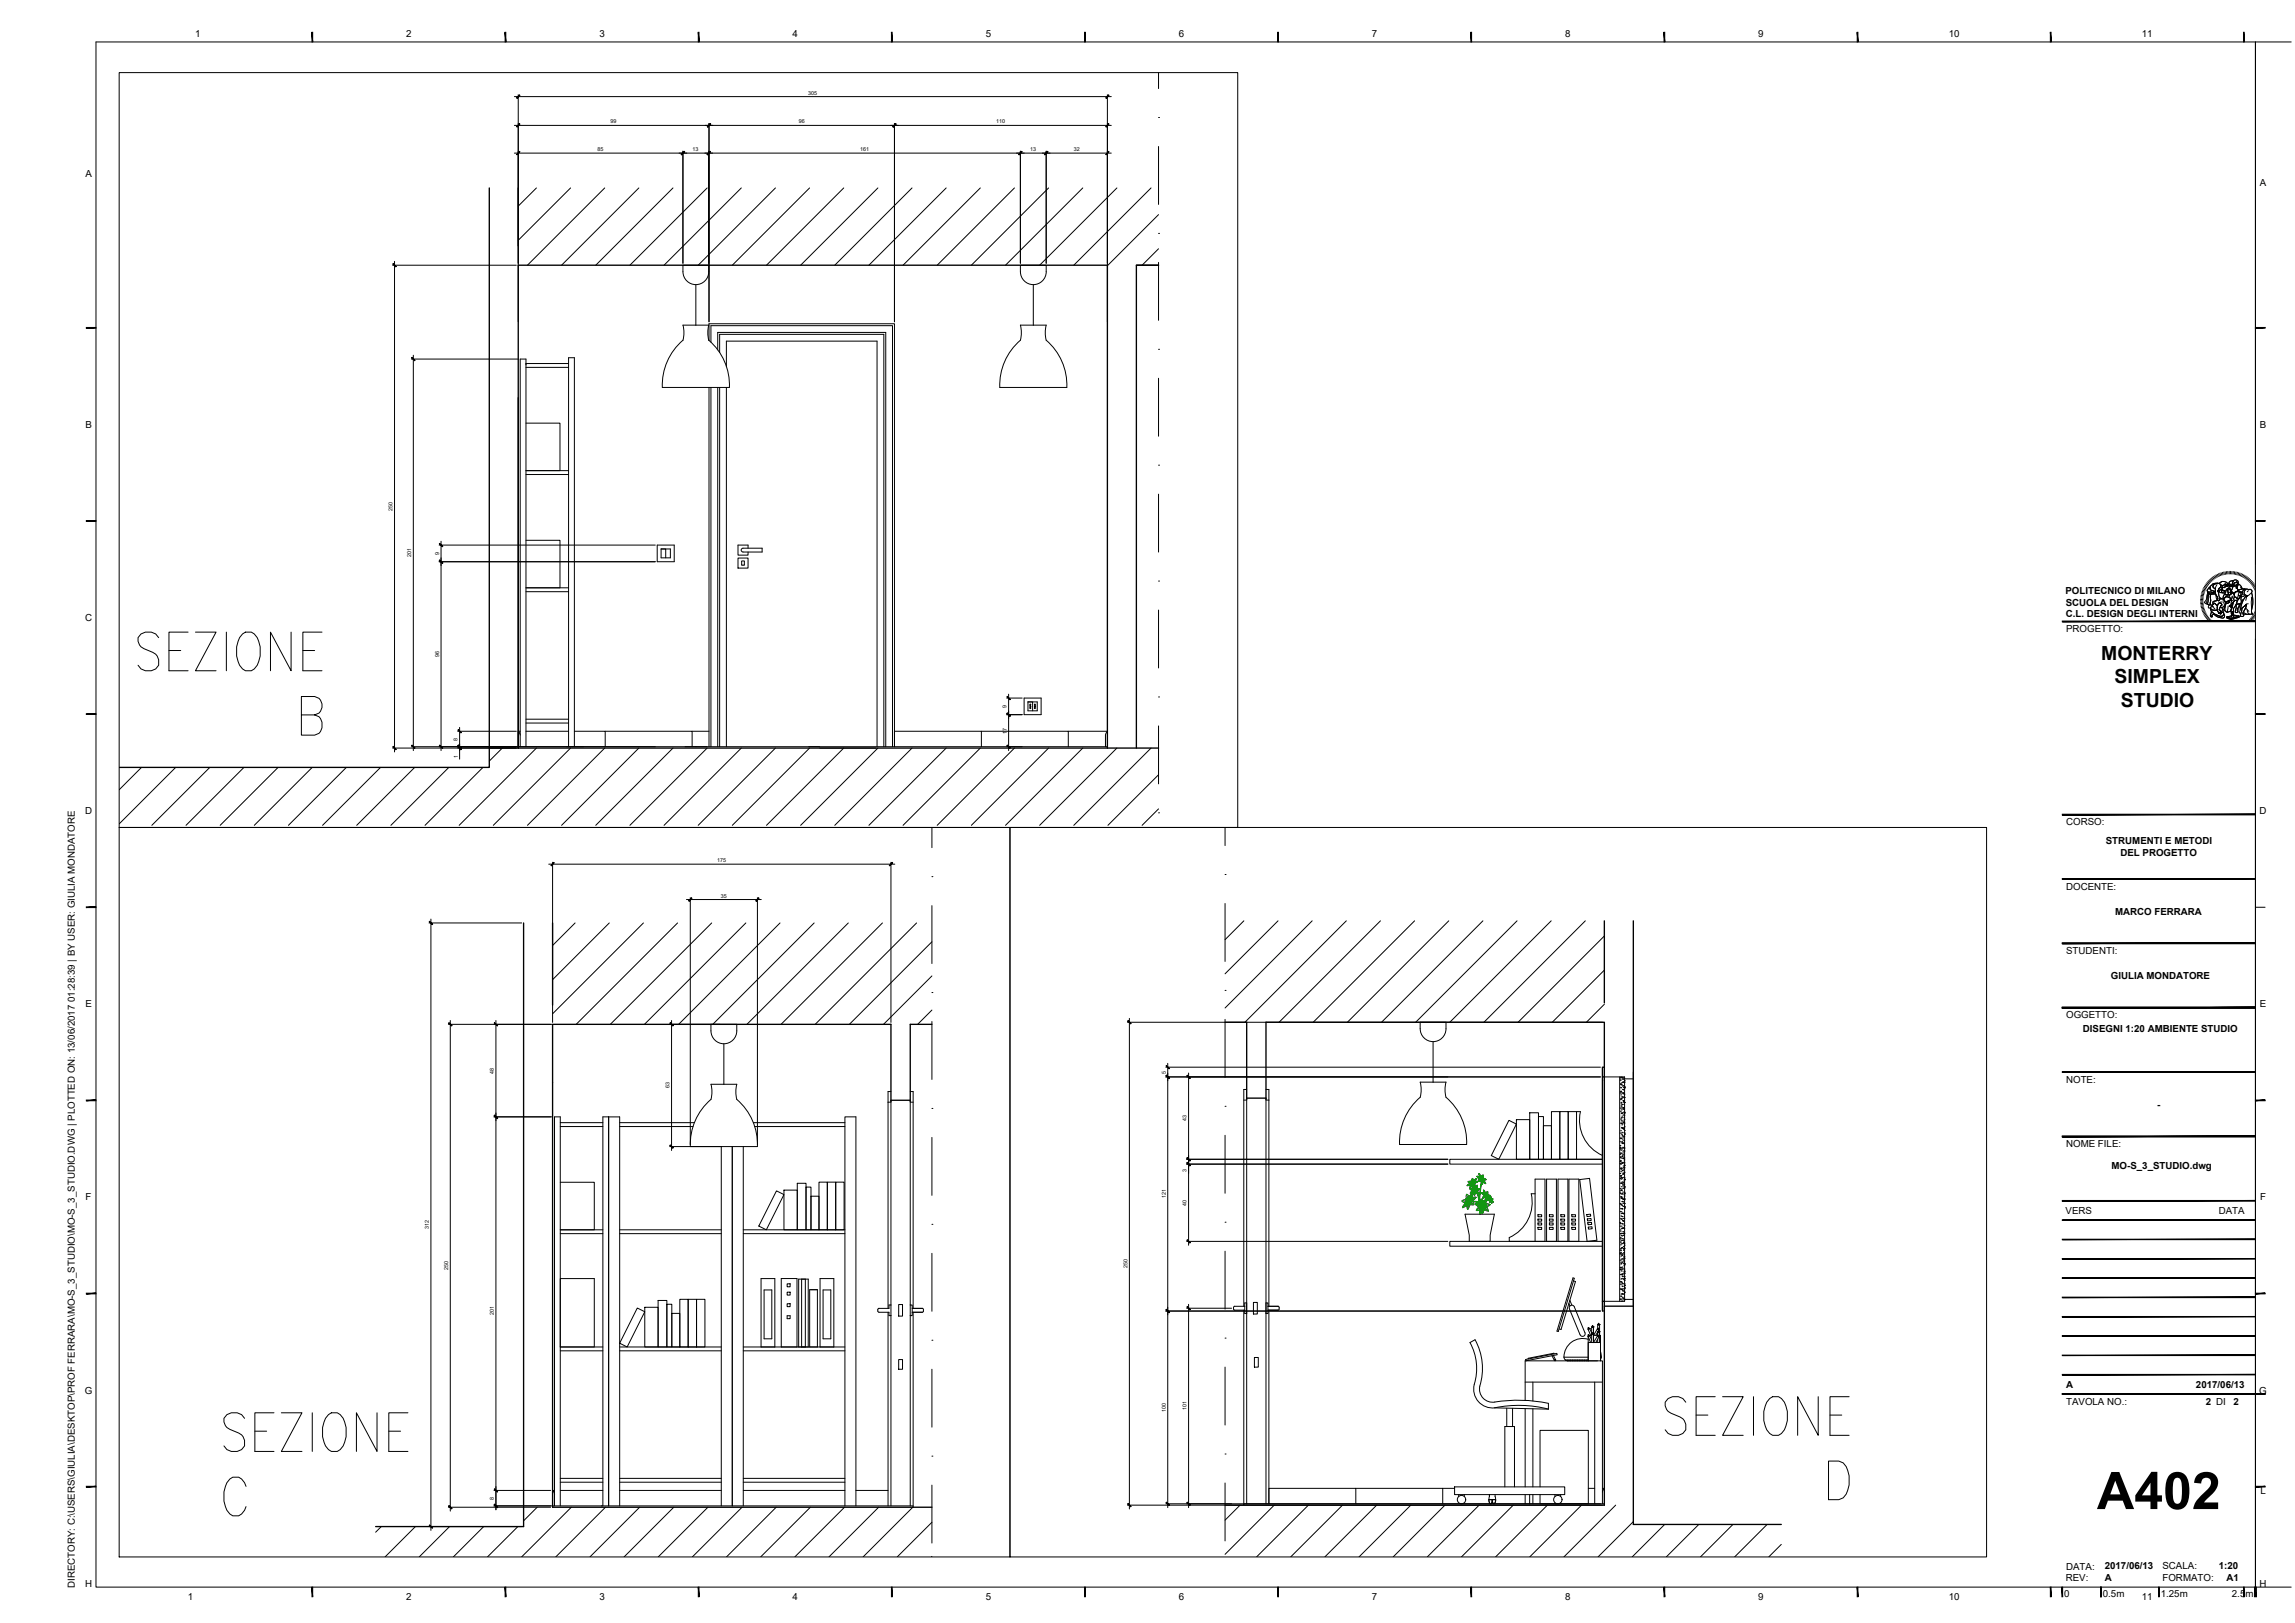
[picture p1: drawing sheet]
<svg xmlns="http://www.w3.org/2000/svg" width="594mm" height="420mm" viewBox="0 0 594 420" stroke-linecap="round" stroke-linejoin="round" font-family="sans-serif">
<defs><g id="words">
<text font-size="13.4" x="542.8" y="390.7">A402</text>
<g font-size="5">
<text x="543.9" y="170.9">MONTERRY</text>
<text x="547.4" y="176.9">SIMPLEX</text>
<text x="549" y="183">STUDIO</text>
</g>
<g font-size="2.5">
<text x="50.5" y="9.7">1</text>
<text x="105.2" y="9.7">2</text>
<text x="155.1" y="9.7">3</text>
<text x="205.1" y="9.7">4</text>
<text x="255.2" y="9.7">5</text>
<text x="305.1" y="9.7">6</text>
<text x="355.1" y="9.7">7</text>
<text x="405.1" y="9.7">8</text>
<text x="455.1" y="9.7">9</text>
<text x="504.4" y="9.7">10</text>
<text x="554.4" y="9.7">11</text>
<text x="22.1" y="45.8">A</text>
<text x="585" y="48.1">A</text>
<text x="22.1" y="110.8">B</text>
<text x="585" y="110.8">B</text>
<text x="534.7" y="153.8">POLITECNICO DI MILANO</text>
<text x="22" y="160.8">C</text>
<text x="534.7" y="159.9">C.L. DESIGN DEGLI INTERNI</text>
<text x="534.8" y="156.8">SCUOLA DEL DESIGN</text>
<text x="534.8" y="163.7">PROGETTO:</text>
<text x="22" y="210.8">D</text>
<text x="534.8" y="213.6">CORSO:</text>
<text x="584.9" y="210.8">D</text>
<text x="545.1" y="218.6">STRUMENTI E METODI</text>
<text x="548.9" y="221.6">DEL PROGETTO</text>
<text x="534.8" y="230.3">DOCENTE:</text>
<text x="547.5" y="236.8">MARCO FERRARA</text>
<text x="534.8" y="247">STUDENTI:</text>
<text x="546.4" y="253.4">GIULIA MONDATORE</text>
<text x="22.1" y="260.8">E</text>
<text x="534.8" y="263.7">OGGETTO:</text>
<text x="585" y="260.8">E</text>
<text x="539.2" y="267.1">DISEGNI 1:20 AMBIENTE STUDIO</text>
<text x="534.8" y="280.3">NOTE:</text>
<text x="558.4" y="286.8">-</text>
<text x="534.8" y="297">NOME FILE:</text>
<text x="546.6" y="302.7">MO-S_3_STUDIO.dwg</text>
<text x="22.2" y="310.8">F</text>
<text x="585.1" y="310.8">F</text>
<text x="534.7" y="314.3">VERS</text>
<text x="574.3" y="314.3">DATA</text>
<text x="534.8" y="359.3">A</text>
<text x="568.4" y="359.3">2017/06/13</text>
<text x="22" y="360.8">G</text>
<text x="534.8" y="363.8">TAVOLA NO.:</text>
<text x="571" y="363.8">2 DI</text>
<text x="578.2" y="363.8">2</text>
<text x="584.8" y="360.8">G</text>
<text x="585.1" y="386.8">L</text>
<text x="534.8" y="406.3">DATA:</text>
<text x="544.8" y="406.2">2017/06/13</text>
<text x="559.8" y="406.3">SCALA:</text>
<text x="574.4" y="406.2">1:20</text>
<text x="19.4" y="411.1" transform="rotate(-90 19.4 411.1)">DIRECTORY: C:\USERS\GIULIA\DESKTOP\PROF FERRARA\MO-S_3_STUDIO\MO-S_3_STUDIO.DWG | PLOTTED ON: 13/06/2017 01:28:39 | BY USER: GIULIA MONDATORE</text>
<text x="22" y="410.8">H</text>
<text x="534.3" y="413.4">0</text>
<text x="534.7" y="409.2">REV:</text>
<text x="544.3" y="413.4">0.5m</text>
<text x="544.8" y="409.3">A</text>
<text x="559.3" y="413.4">1.25m</text>
<text x="559.8" y="409.3">FORMATO:</text>
<text x="576.3" y="409.3">A1</text>
<text x="577.8" y="413.4">2.5m</text>
<text x="584.9" y="410.8">H</text>
<text x="48.6" y="414.3">1</text>
<text x="105.2" y="414.3">2</text>
<text x="155.1" y="414.3">3</text>
<text x="205.1" y="414.3">4</text>
<text x="255.2" y="414.3">5</text>
<text x="305.1" y="414.3">6</text>
<text x="355.1" y="414.3">7</text>
<text x="405.1" y="414.3">8</text>
<text x="455.1" y="414.3">9</text>
<text x="504.4" y="414.3">10</text>
<text x="554.4" y="414.3">11</text>
</g>
<g font-size="1.4">
<text x="209.2" y="24.5">305</text>
<text x="158.1" y="31.9">99</text>
<text x="206.8" y="31.9">96</text>
<text x="257.9" y="31.9">110</text>
<text x="154.7" y="39.1">85</text>
<text x="179.3" y="39.1">13</text>
<text x="222.7" y="39.1">161</text>
<text x="266.7" y="39.1">13</text>
<text x="278" y="39.1">32</text>
<text x="101.6" y="132.3" transform="rotate(-90 101.6 132.3)">250</text>
<text x="113.7" y="143.7" transform="rotate(-90 113.7 143.7)">9</text>
<text x="106.5" y="144.2" transform="rotate(-90 106.5 144.2)">201</text>
<text x="113.7" y="170.1" transform="rotate(-90 113.7 170.1)">96</text>
<text x="260.6" y="183.3" transform="rotate(-90 260.6 183.3)">9</text>
<text x="118.5" y="191.7" transform="rotate(-90 118.5 191.7)">8</text>
<text x="260.6" y="190" transform="rotate(-90 260.6 190)">17</text>
<text x="118.5" y="196.2" transform="rotate(-90 118.5 196.2)">1</text>
<text x="185.6" y="223.2">175</text>
<text x="186.6" y="232.4">35</text>
<text x="127.9" y="277.9" transform="rotate(-90 127.9 277.9)">48</text>
<text x="173.3" y="281.8" transform="rotate(-90 173.3 281.8)">63</text>
<text x="301.8" y="277.9" transform="rotate(-90 301.8 277.9)">5</text>
<text x="307.2" y="290.2" transform="rotate(-90 307.2 290.2)">43</text>
<text x="307.2" y="303.3" transform="rotate(-90 307.2 303.3)">3</text>
<text x="301.8" y="310.2" transform="rotate(-90 301.8 310.2)">121</text>
<text x="307.2" y="312.1" transform="rotate(-90 307.2 312.1)">40</text>
<text x="111" y="318.2" transform="rotate(-90 111 318.2)">312</text>
<text x="116.1" y="328.8" transform="rotate(-90 116.1 328.8)">250</text>
<text x="291.8" y="328.3" transform="rotate(-90 291.8 328.3)">250</text>
<text x="127.9" y="340.5" transform="rotate(-90 127.9 340.5)">201</text>
<text x="301.8" y="365.6" transform="rotate(-90 301.8 365.6)">100</text>
<text x="307.2" y="365.1" transform="rotate(-90 307.2 365.1)">101</text>
<text x="127.9" y="388.2" transform="rotate(-90 127.9 388.2)">8</text>
</g>
</g></defs>
<!-- layer: A-FURN -->
<g fill="none" stroke="#000" stroke-width=".26">
<path d="M136.2 94.1h11M136.2 95.1h11M136.2 109.5h8.8v12.3M136.2 139.9h8.8v12.3M136.2 121.8h11M136.2 122.8h11M136.2 152.2h11M136.2 153.2h11M134.2 189.3l.5 1M134.7 189.3h-.5v4M134.7 193.3v-100.3h1.5v100.3M136.2 186.2h11"/>
<path d="M136.2 187.2h11M136.2 189.3h11M146.7 193.3h4.3M147.2 193.3v-100.7h1.5v100.7M148.7 189.3h8v4M156.7 189.3h22.5v4M177.3 193.3h5.7M179.2 189.3h4.3M209.3 193.3h2.9M212.2 193.7h14.6M231.5 193.3v-4h22.5v4M254 189.3h22.5v4"/>
<path d="M276.5 189.3h10.2l-.5 1v3M145 291.6h11.1M145 290.6v99.2M156.1 290.6h-11.1v-1.5h-1.5v100.7M157.6 289.1v100.7M160.4 290.6h19.3M160.4 291.6h19M186.7 296.8v93M189.6 296.8v93M192.4 296.8v93M195 290.6h23.7M195.4 291.6h23.3"/>
<path d="M390.6 290l1.9 1-4.5 9.1-2-.9zM392.5 289.8h3.5v10.3h-3.5zM396 288.1h2.2v12h-2.2zM398.2 289.1h1.3v11h-1.3zM399.5 291.4h2.1v8.7h-2.1zM401.6 287.8h2.2v12.3h-2.2zM403.8 287.8h2.1v12.3h-2.1zM405.9 287.8h2.2v12.3h-2.2zM408.1 287.8h1a10 10 0 0 0 5.7 11.3v1h-6.7M145 306.1h8.8v12.3M145 318.4h11.1M145 319.4h11.1"/>
<path d="M160.4 318.4h26.3M160.4 319.4h26.3M192.4 318.4h26.3M192.4 319.4h26.3M201 308.3l1.9 .9-4.5 9.2-2-1zM202.9 308.1h3.5v10.3h-3.5zM206.4 306.3h2.2v12.1h-2.2zM208.6 307.3h1.3v11.1h-1.3zM209.9 309.7h2.1v8.7h-2.1zM212 306h2.2v12.4h-2.2zM214.2 306h2.1v12.4h-2.1zM216.3 306h2.2v12.4h-2.2z"/>
<path d="M379.2 314.3h7.6l-1.1 5.4v1.7h-5.4v-1.7zM397.4 309h-1a10 10 0 0 1-5.7 11.4v1h6.7M397.4 305.2h2.5v16.2h-2.5zM398.1 315.6h1v.5h-1zM398.1 314.5h1v.5h-1zM398.1 317.7h1v.6h-1zM398.1 316.6h1v.5h-1zM400.3 305.2h2.6v16.2h-2.6zM401.1 315.6h.9v.5h-.9zM401.1 314.5h.9v.5h-.9zM401.1 317.7h.9v.6h-.9zM401.1 316.6h.9v.5h-.9z"/>
<path d="M403.3 305.2h2.6v16.2h-2.6zM404 314.5h1v.5h-1zM404 315.6h1v.5h-1zM404 317.7h1v.6h-1zM404 316.6h1v.5h-1zM406.1 305.2h2.6v16.2h-2.6zM406.9 315.6h.9v.5h-.9zM406.9 314.5h.9v.5h-.9zM406.9 317.7h.9v.6h-.9zM406.9 316.6h.9v.5h-.9zM408.9 305.4l2.6-.3 1.9 16-2.6 .3zM410.7 314.4l1-.1 .1 .5-1 .2z"/>
<path d="M410.9 315.6l.9-.2 .1 .6-1 .1zM411 316.6l1-.2v.6l-.9 .1zM411.1 317.7l1-.1 .1 .5-1 .1zM414.8 300.1h-39.5v1.3h39.5M165 338.6l1.9 1-4.6 9.1-1.9-1zM166.9 338.4h3.5v10.3h-3.5zM170.4 336.7h2.2v12h-2.2zM172.6 337.6h1.3v11.1h-1.3zM176 336.4h2.1v12.3h-2.1zM178.1 336.4h2.2v12.3h-2.2zM180.3 336.4h2.2v12.3h-2.2zM197.8 333.9h2v12.7h-2z"/>
<path d="M203.8 337.5h.7v.8h-.7zM203.8 334.5h.7v.8h-.7zM203.8 332.4h.7v.7h-.7zM207.5 331.1v17.6M208.5 331.1v17.6M213.1 333.9h2v12.7h-2zM406.1 337.4l.3 .7M406.4 336.6l.5 1.3M406.4 338.1a.68 .68 0 0 1 1.1 .2l2.8 6.7a.69 .69 0 0 1-.4 .9 .69 .69 0 0 1-.9-.4l-2.7-6.7zM407.2 330.8l.3 .1-4.1 13.8-.4-.1zM407.3 331.6l.5 .2-3.7 12.4-.5-.2M414.8 321.4h-39.5v1.2h39.5"/>
<path d="M145 349.7h11.1M153.8 348.7v-17.7h-8.8v17.7h11.1M160.4 348.7h26.3M160.4 349.7h26.3M173.9 340h2.1v8.7h-2.1zM192.4 348.7h26.3M192.4 349.7h26.3M197 348.7v-17.7h3.6v17.7M202.2 348.7v-17.7h4.1v17.7M203.8 340.6h.7v.8h-.7zM206.7 348.7v-17.6h2.5v17.6M209.6 348.7v-14.8h2v14.8"/>
<path d="M212.3 348.7v-17.7h3.5v17.7M394.8 357.8h20M394.9 351.9l8.1-1.5 .1 .3-8.1 1.6zM396.8 357.8v4.9M401.7 351l.7 1.2M402.1 350.9l.6 1.1M402.3 350.5l-.1-.2-6.6 1.3v.2M404.8 351.3h6.3M405.2 352.1h5.9M405.2 352.1h.1M405.7 352.1v.2M406.1 352.1v.2"/>
<path d="M406.6 352.1v.2M407 352.1v.2M407.5 352.1v.2M407.9 352.1v.2M408.4 352.1v.2M408.8 352.1v.2M409.3 352.1v.2M409.7 352.1v.2M410.2 352.1v.2M410.6 352.1v.2M411.1 352.1v.2M411.1 345.9l.7 1.6"/>
<path d="M411.1 344.1l.7 1.6M411.1 346.7a4.7 4.7 0 0 0-6.1 5.1l.3 .4 .5 .1h7.7M411.2 343.7l-.1 .1M411.2 345.5l-.1 .1M411.4 345.8h.1M411.4 343.9h.1M411.5 345.7h.5M411.5 343.9l-.4 .2M411.5 345.7l-.4-.2v.4M411.5 345.7l-.4 .2M411.5 343.9l-.4-.3v.5M411.5 345.7l.5 1.2"/>
<path d="M411.5 343.9l.5 1.2M412 343.5l.2-.4 .3 .4M412 343.5h.5M412 343.5v4M412.2 345.1h.1M412.2 345l.3 .3-.2 .2-.3-.2zM412.3 343.2h-.1M412.4 343.5h.1M412.4 345.3h.1M412.5 343.5v4.1l1-1.7M412.8 357.8v31.5M413.5 345.9l.4-.2v.4"/>
<path d="M413.5 345.9l.4 .2M413.5 344l.4-.2v.4M413.5 344l.4 .2M413.5 344l-1 1.7h1.1M413.6 345.9h.1M413.6 344h.1M413.6 342.9l.2-.4 .3 .4M413.6 342.9h.5M413.6 342.9v1.1M413.6 344.7v1.1M413.6 346.7v.8M413.8 344.5h.1"/>
<path d="M413.8 342.6h.1M413.8 345.7l.1 .1M413.8 343.9h.1M413.8 344.4l.3 .3-.2 .2-.3-.2zM413.9 346.1l-.8 1.4M413.9 344.2l-.8 1.5M414 344.7h.1M414 342.9h.1M414.1 345.7h.2v6.6v-4.8h-3.2v4.8v-6.4M414.1 342.9v4.6M414.3 351.3h.2M414.3 349.9l.2 1.4-.2 .6"/>
<path d="M386.9 364.5l13.9 .3M386.9 364.5a30.8 30.8 0 0 1 13.9 .3M386.9 364.5a5 5 0 0 1-5-7.1 13.8 13.8 0 0 0-1.4-9.8l1.3-.8a16.1 16.1 0 0 1 1.2 12.6 3.4 3.4 0 0 0 3.9 3.6 38.4 38.4 0 0 1 13.9 .3v1.5M390 364.6v4.7M391.5 364.6v4.7M394.8 362.5v-10.2h20v37M394.8 364.7v20.2M396.8 364.7v20.2M143.1 385.8l.5 1M143.5 385.8h-.5v4M145 382.7h11.1M145 383.7h11.1"/>
<path d="M145 385.8h11.1M155.7 389.8h.1M156.1 389.8v-100.7h4.3v100.7M160.4 382.7h26.3M160.4 383.7h26.3M160.4 385.8h26.3M192.4 382.7h26.3M192.4 383.7h26.3M192.4 385.8h26.3M218.7 389.8v-100.7h2.9v100.7M221.6 385.8h8.3M328.5 389.3v-4h22.5v4"/>
<path d="M351 385.3h22.5v4M373.5 385.3h3M376.5 384.9h28.5v2h-28.5zM377.6 386.9v.5M379 386.9v.5M385.5 387.4v-.5v.5M387 386.9l.2 1.5-.4 .9-.3-.2-.3-.9 .2 .8 .3 .3 .3-.3 .2-.8h-1.8l.3 1h.3l.3-1-.2 .9-.3 .2-.4-.9 .2-1M389.5 384.9v-15.6h2.5v15.6M394.8 386.9v2.4M396 386.9v2.4M396.8 386.9v2.4M402.5 386.9v.5"/>
<path d="M402.7 389.3h.1M404 386.9v.5M411.1 385.3h1.7M414.8 385.3h.5l-.5 1"/>
<circle cx="402.5" cy="352.1" r=".17"/>
<circle cx="378.3" cy="388.2" r="1.08"/>
<circle cx="403.3" cy="388.2" r="1.08"/>
</g>
<!-- layer: A-SECT-MCUT -->
<g fill="none" stroke="#000" stroke-width=".35">
<path d="M126.7 48.7v150h-95.8M134.2 48.7v15M294.2 68.7h5.7h-5.7v125M126.7 193.7h173.2M134.2 193.7v-125h152.5v125M135.5 238.9v156.3h-38.3M143 238.9v21.3M415.3 238.4v21.2M422.8 238.4v156.2h38.3M241.2 265.2h-5.6v20M317.1 264.6h5.6v20M414.8 278.8v58.1"/>
<path d="M415.3 276.3h-.5v2.5h.5M230.6 285.2v-20h-87.6v125h98.2M230.6 284.8h5M322.7 284.3h5M327.7 284.6v-20h87.6v125.1h-98.2M415.3 336.9h-.5v2.5M415.3 338.1h7.5"/>
</g>
<!-- layer: A-ANNO-TEXT -->
<g fill="none" stroke="#000" stroke-width=".26">
<path d="M41.1 165.1a3.1 3.1 0 0 0-5.4 0 2.58 2.58 0 0 0 1.6 2.8l2.2 1a2.6 2.6 0 0 1 .8 4.3 3.2 3.2 0 0 1-4.6-1M43.7 168.4h3.1M48.7 163.6h-5v10h5M50.6 163.6h5.3l-5.3 10h5.3M58.6 163.6v10M62.8 164.1l.7-.5a2.84 2.84 0 0 1 3.5 2.4 7.2 7.2 0 0 1-1.2 7.2l-.7 .4a2.84 2.84 0 0 1-3.5-2.3 7.2 7.2 0 0 1 1.2-7.2zM75.3 163.6v10l-5.3-10v10M78.4 168.4h3M83.4 163.6h-5v10h5M78 185.1h3.4a2.43 2.43 0 0 0 2-2.4 2.43 2.43 0 0 0-2-2.4h-3.4v10h3.4a2.68 2.68 0 0 0 1.6-4.3l-.4-.4-1.2-.5M63.3 367.2a3.1 3.1 0 0 0-5.3 0 2.58 2.58 0 0 0 1.5 2.8l2.3 1a2.6 2.6 0 0 1 .7 4.3 3.2 3.2 0 0 1-4.5-1M66 370.5h3"/>
<path d="M70.9 365.7h-4.9v10h4.9M72.8 365.7h5.4l-5.4 10h5.4M80.8 365.7v10M85 366.2l.8-.5a2.84 2.84 0 0 1 3.4 2.4 7.2 7.2 0 0 1-1.1 7.2l-.8 .4a2.84 2.84 0 0 1-3.4-2.3 7.2 7.2 0 0 1 1.1-7.2zM97.6 365.7v10l-5.3-10v10M100.6 370.5h3.1M105.6 365.7h-5v10h5M436.4 363a3.1 3.1 0 0 0-5.4 0 2.58 2.58 0 0 0 1.6 2.9l2.3 .9a2.6 2.6 0 0 1 .7 4.3 3.2 3.2 0 0 1-4.6-1M439 366.3h3.1M444 361.6h-5v10h5M445.9 361.6h5.3l-5.3 10h5.3M453.9 361.6v10"/>
<path d="M458.1 362l.8-.4a2.84 2.84 0 0 1 3.4 2.4 7.2 7.2 0 0 1-1.2 7.1l-.7 .5a2.84 2.84 0 0 1-3.4-2.4 7.2 7.2 0 0 1 1.1-7.2zM470.7 361.6v10l-5.4-10v10M473.3 378.2h2.7a4 4 0 0 1 2.7 3.9 6.9 6.9 0 0 1-1.6 5.7l-1.1 .4h-2.7zM473.7 366.3h3.1M478.7 361.6h-5v10h5M63.7 384.8a2.68 2.68 0 0 0-4.2-1.9 7.1 7.1 0 0 0 0 9l.8 .5a2.84 2.84 0 0 0 3.4-2.4"/>
</g>
<!-- layer: A-ANNO-SCRN -->
<g fill="none" stroke="#000" stroke-width=".26">
<path d="M138.9 48.7l-4.7 4.7M147.7 48.7l-13.5 13.5M156.5 48.7l-20 20M165.4 48.7l-20 20M174.2 48.7l-20 20M183.1 48.7l-20 20M191.9 48.7l-20 20M200.7 48.7l-20 20M209.6 48.7l-20 20M218.4 48.7l-20 20M227.3 48.7l-20.1 20M236.1 48.7l-20 20"/>
<path d="M244.9 48.7l-20 20M253.8 48.7l-20 20M262.6 48.7l-20 20M271.4 48.7l-20 20M280.3 48.7l-20 20M289.1 48.7l-20 20M298 48.7l-20 20M299.9 55.6l-13.1 13.1M299.9 64.4l-4.3 4.3M36.6 198.7l-5.7 5.7M45.5 198.7l-14.6 14.6M54.3 198.7l-15 15"/>
<path d="M63.1 198.7l-14.9 15M72 198.7l-15 15M80.8 198.7l-15 15M89.7 198.7l-15 15M98.5 198.7l-15 15M107.3 198.7l-15 15M116.2 198.7l-15 15M125 198.7l-15 15M130 193.7l-3.3 3.3M138.9 193.7l-20 20M147.7 193.7l-20 20M156.5 193.7l-20 20"/>
<path d="M165.4 193.7l-20 20M174.2 193.7l-20 20M183.1 193.7l-20 20M191.9 193.7l-20 20M200.7 193.7l-20 20M209.6 193.7l-20 20M218.4 193.7l-20 20M227.3 193.7l-20.1 20M236.1 193.7l-20 20M244.9 193.7l-20 20M253.8 193.7l-20 20M262.6 193.7l-20 20"/>
<path d="M271.4 193.7l-20 20M280.3 193.7l-20 20M289.1 193.7l-20 20M298 193.7l-20 20M299.9 200.6l-13.1 13.1M299.9 209.4l-4.3 4.3M148.9 238.9l-5.9 5.9M157.7 238.9l-14.7 14.7M166.6 238.9l-23.6 23.5M175.4 238.9l-26.3 26.3M184.2 238.9l-26.2 26.3M193.1 238.9l-26.3 26.3"/>
<path d="M201.9 238.9l-26.2 26.3M210.8 238.9l-26.3 26.3M219.6 238.9l-26.3 26.3M228.4 238.9l-26.2 26.3M237.3 238.9l-26.3 26.3M322 238.4l-4.9 4.9M330.8 238.4l-13.7 13.7M339.7 238.4l-22.6 22.5M348.5 238.4l-26.2 26.2M357.3 238.4l-26.2 26.2M366.2 238.4l-26.3 26.2M375 238.4l-26.2 26.2"/>
<path d="M383.9 238.4l-26.3 26.2M392.7 238.4l-26.2 26.2M401.5 238.4l-26.2 26.2M410.4 238.4l-26.3 26.2M241.2 252.6l-12.5 12.6M241.2 243.8l-21.3 21.4M415.3 242.3l-22.3 22.3M415.3 251.1l-13.5 13.5M415.3 260l-4.6 4.6M241.2 261.5l-3.7 3.7M98.7 395.2l-1.5 1.5M107.5 395.2l-7.8 7.8"/>
<path d="M116.4 395.2l-7.9 7.8M125.2 395.2l-7.8 7.8M134.1 395.2l-7.9 7.8M139.1 390.2l-3.6 3.5M147.9 390.2l-12.9 12.8M156.7 390.2l-12.8 12.8M165.6 390.2l-12.9 12.8M174.4 390.2l-12.8 12.8M183.2 390.2l-12.8 12.8M192.1 390.2l-12.9 12.8M200.9 390.2l-12.8 12.8M209.8 390.2l-12.9 12.8"/>
<path d="M218.6 390.2l-12.9 12.8M227.4 390.2l-12.8 12.8M236.3 390.2l-12.9 12.8M241.2 394.1l-8.9 8.9M321 389.7l-3.9 3.8M329.8 389.7l-12.7 12.7M338.7 389.7l-13.4 13.3M347.5 389.7l-13.4 13.3M356.4 389.7l-13.5 13.3M365.2 389.7l-13.4 13.3M374 389.7l-13.4 13.3M382.9 389.7l-13.4 13.3"/>
<path d="M391.7 389.7l-13.4 13.3M400.6 389.7l-13.5 13.3M409.4 389.7l-13.4 13.3M418.2 389.7l-13.4 13.3M422.8 393.9l-9.1 9.1M430.9 394.6l-8.4 8.4M439.7 394.6l-8.4 8.4M448.6 394.6l-8.4 8.4M457.4 394.6l-8.4 8.4M461.1 399.8l-3.2 3.2M241.2 402.9l-.1 .1"/>
</g>
<!-- layer: PAVIMENTO -->
<path d="M286.7 193.3h-152.5v.4M143 390.2v-.4h93.4v.4M322 389.7v-.4h93.3v.4" fill="none" stroke="#000" stroke-width=".26"/>
<!-- layer: ACCESSORI -->
<g fill="none" stroke="#000" stroke-width=".26">
<path d="M170.1 141.1h4.4v4.3h-4.4zM171.1 142.1h1.2v2.3M171.1 142.1h2.4v2.3h-2.4zM191 144.5h2.6v2.6h-2.6zM191.9 142.2l.4-.3h5v1h-5a.49 .49 0 0 1-.4-.7zM192 145.2l.7 .1-.1 1-.6-.1zM193.6 141.9v-.8h-2.6v2.6h2.6v-.8M265.1 180.7h4.4v4.3h-4.4zM266.1 181.7h1.2v2.3M266.1 181.7h2.4v2.3h-2.4zM266.6 183.2l.1-.1 .1 .1M266.6 183.2l.1 .2 .1-.2"/>
<path d="M266.8 182.5l-.2 .1v-.3l.2 .2M267.8 183.2l.1 .2 .1-.2M267.8 183.2l.1-.1 .1 .1M267.8 182.3h.2l-.1 .3zM227.5 338.7h2.6v-.9h.5v2.8h-.5v-.9h-2.6l-.2-.1-.1-.6M227.5 338.7l-.3 .3M232.6 337.7h1v3h-1zM235.6 337.8h.5v2.8h-.5zM236.1 338.7h2.7M238.7 338.7l.3 .3M239 339v.6l-.3 .1h-2.6M319.6 338.2h2.6"/>
<path d="M319.6 338.2l-.3 .3 .2 .6 2.7 .1M322.2 337.3h.5v2.7h-.5zM324.5 337.2h1v3h-1zM327.7 337.3h.5v2.7h-.5zM328.2 338.2h2.7M330.8 338.2l.3 .3-.1 .6-2.8 .1M232.6 352h1v2.5h-1zM324.7 351.4h1v2.5h-1zM398.6 384.9v-14.6h12.5v19h-12.5v-2.4"/>
<circle cx="266.7" cy="182.9" r=".12"/>
<circle cx="267.9" cy="182.9" r=".12"/>
</g>
<!-- layer: A-ELEV-MBE1 -->
<g fill="none" stroke="#000" stroke-width=".26">
<path d="M183.5 88.1v-4.3h48v109.5M184 88.6v-4.3h47v109M185.8 90.6v-4.5h43.5v107.2M186.3 91.3v-4.7h42.5v106.7M188 94.9v-6.6h39v105M183.5 100.3v93M184 100.3v93M185.8 100.3v93M186.3 100.3v93M188 100.3v93M229.9 285.3h.7M230.6 284.8v53"/>
<path d="M230.6 282.6h-.7v56.1M235.6 282.6h.8v56.1M235.6 284.8v53M235.6 285.3h.8M322 284.8h.7M322.7 282h-.7v56.2M322.7 284.3v105M327.7 284.3v105M327.7 284.8h.8M327.7 282h.8v56.2M229.9 339.7v50.1M236.4 339.7v50.1"/>
<path d="M322 339.2v50.1M328.5 339.2v50.1M230.6 340.6v49.2M235.6 340.6v49.2"/>
</g>
<!-- layer: LAMPADA -->
<path d="M176.8 68.7h6.7a4.1 4.1 0 0 1-1.5 4.4 3.3 3.3 0 0 1-5.2-2.8zM180.1 73.7v10.5M264.1 68.7h6.7a4.6 4.6 0 0 1-1 4 3.3 3.3 0 0 1-3.6 .7 3.3 3.3 0 0 1-2.1-3zM267.5 73.7v10.5M176.8 84.2h6.7l-.3 2.2a2.69 2.69 0 0 0 1.1 2.5 15.3 15.3 0 0 1 4.5 11.4h-17.4a15.2 15.2 0 0 1 5.4-12.2l.2-2.3zM264.1 84.2h6.7l-.2 2.2a2.71 2.71 0 0 0 1.1 2.5 15.3 15.3 0 0 1 4.5 11.4h-17.4a15.3 15.3 0 0 1 5.3-12.2l.3-2.3zM184 265.2h6.7a4.1 4.1 0 0 1-1.5 4.4 3.3 3.3 0 0 1-5.2-2.7zM187.4 270.2v10.5M367.6 264.6h6.7a4.1 4.1 0 0 1-1.5 4.5 3.3 3.3 0 0 1-5.2-2.8zM371 269.7v10.4M184 280.7h6.7l-.2 2.2a2.74 2.74 0 0 0 1.1 2.5 15.3 15.3 0 0 1 4.5 11.4h-17.4a15.3 15.3 0 0 1 5.3-12.2l.3-2.2zM367.6 280.1h6.7l-.2 2.3a2.71 2.71 0 0 0 1.1 2.4 15.3 15.3 0 0 1 4.5 11.5h-17.4a15.3 15.3 0 0 1 5.3-12.2l.3-2.3z" fill="none" stroke="#000" stroke-width=".26"/>
<!-- layer: 0 -->
<g fill="none" stroke="#000" stroke-width=".26">
<path d="M299.9 18.8v4.1M299.9 30.4h.1M299.9 37.9v15M299.9 60.4h.1M299.9 67.9v15M299.9 90.4h.1M299.9 97.9v15M299.9 120.4h.1M299.9 127.9v15M299.9 150.4h.1M299.9 157.9v15M299.9 180.4h.1"/>
<path d="M299.9 187.9v15M241.2 214.2v5.2M299.9 210.4h.1M317.1 214.2v4.7M241.2 226.9h.1M241.2 234.4v15M317.1 226.4h.1M317.1 233.9v15M241.2 256.9h.1M317.1 256.4h.1M241.2 264.4v15M317.1 263.9v15"/>
<path d="M422.8 277.5v60.6M241.2 286.9h.1M241.2 294.5v14.9M317.1 286.4h.1M317.1 293.9v15M241.2 317h.1M317.1 316.4h.1M241.2 324.5v15M317.1 323.9v15M415.3 338.1v1.3h-.5M241.2 347h.1M241.2 354.5v15"/>
<path d="M317.1 346.4h.1M317.1 353.9v15M241.2 377h.1M317.1 376.4h.1M241.2 384.5v15M317.1 383.9v15"/>
</g>
<!-- layer: G-ANNO-TEXT -->
<g fill="none" stroke="#000" stroke-width=".26">
<path d="M133.2 25h154.5M133.2 39.6h154.5M133.2 32.5h154.5M134.2 24.5v58.8M176.8 39.1v29.1M183.5 39.1v29.1M183.5 32v51.3M231.5 32v51.3M264.1 39.1v29.1M270.8 39.1v29.1M286.7 24.5v58.8M101.6 68.7h32.1"/>
<path d="M102.1 67.7v127M106.5 93h27.7M107 92v102.3M113.7 145.4h55.9M113.7 141.1h55.9M114.2 140.1v54.2M261.1 179.7v14.6M101.6 193.7h32.1M106.5 193.3h63.1M118.5 189.3h15.2M119 192.6v3.9M119 188.3v6"/>
<path d="M260.6 193.3h4M260.6 185h4M260.6 180.7h4M111 238.9h24M111.5 237.9v158.3M142 223.7h89.6M143 223.2v41.5M177.7 232.9h19.4M178.7 232.4v63.9M196.1 232.4v63.9M230.6 223.2v41.5M116.1 265.2h26.9"/>
<path d="M116.6 264.2v127M128.4 264.2v126.6M173.3 265.2h13M173.8 264.2v33.6M291.9 264.6h122.9M292.4 263.6v127M301.8 276.3h112.5M301.8 278.8h112.5M302.3 275.3v115M307.7 277.8v44.6M127.9 289.1h15.1M173.3 296.8h13.6"/>
<path d="M307.7 299.1v4.7M307.2 300.1h67.6M307.2 301.4h67.6M301.8 339.4h112.5M307.2 338.7h11.6M307.2 321.4h67.6M307.7 337.7v52.6M111 395.2h24M116.1 390.2h26.4M127.9 389.8h15.1M127.9 385.8h14.6M291.9 389.7h122.9"/>
<path d="M301.8 389.3h112.5"/>
</g>
<!-- layer: 0 -->
<g fill="#000" stroke="#000" stroke-width=".26">
<path d="M134.5 24.6l-.7 .8zM134.5 24.6l-.7 .8z"/>
<path d="M134.5 39.2l-.7 .9zM134.5 39.2l-.8 .8z"/>
<path d="M134.5 32l-.7 .9zM133.7 32.8l.8-.8z"/>
<path d="M176.4 40l.7-.8zM177.1 39.2l-.6 .9z"/>
<path d="M177.1 39.2l-.6 .9zM177.1 39.2l-.7 .8z"/>
<path d="M183.1 40l.7-.8zM183.8 39.2l-.7 .9z"/>
<path d="M183.1 32.8l.8-.8zM183.9 32l-.7 .9z"/>
<path d="M183.8 39.2l-.7 .9zM183.8 39.2l-.7 .9z"/>
<path d="M183.9 32l-.7 .9zM183.1 32.8l.8-.8z"/>
<path d="M231.1 32.8l.8-.8zM231.9 32l-.7 .9z"/>
<path d="M231.9 32l-.7 .9zM231.1 32.8l.8-.8z"/>
<path d="M264.5 39.2l-.7 .9zM264.5 39.2l-.7 .9z"/>
<path d="M264.5 39.2l-.7 .9zM264.5 39.2l-.7 .9z"/>
<path d="M270.4 40l.8-.8zM271.2 39.2l-.7 .9z"/>
<path d="M271.2 39.2l-.7 .9zM271.2 39.2l-.8 .8z"/>
<path d="M286.2 25.4l.8-.8zM287 24.6l-.7 .8z"/>
<path d="M286.2 40l.8-.8zM287 39.2l-.7 .9z"/>
<path d="M286.2 32.8l.8-.8zM287 32l-.7 .9z"/>
<path d="M101.7 68.3l.8 .7zM101.7 68.3l.8 .7z"/>
<path d="M106.6 92.6l.8 .7zM106.6 92.6l.8 .7z"/>
<path d="M113.8 145l.8 .7zM113.8 145.1l.8 .6z"/>
<path d="M113.8 145.1l.8 .6zM113.8 145.1l.8 .6z"/>
<path d="M113.8 140.8l.8 .6zM113.8 140.8l.8 .6z"/>
<path d="M101.8 193.2l.7 .8zM101.7 193.3l.8 .7z"/>
<path d="M106.7 192.9l.7 .7zM106.6 193l.8 .6z"/>
<path d="M113.8 192.9l.8 .7zM113.8 193l.8 .6z"/>
<path d="M118.6 192.9l.8 .7zM118.6 193l.8 .6z"/>
<path d="M118.6 192.9l.8 .7zM118.6 193l.8 .6z"/>
<path d="M118.6 193.3l.8 .7zM118.6 193.3l.8 .7z"/>
<path d="M118.6 189l.8 .6zM118.6 189l.8 .6z"/>
<path d="M260.7 192.9l.8 .7zM260.7 193l.8 .6z"/>
<path d="M260.7 184.6l.8 .7zM260.7 184.7l.8 .6z"/>
<path d="M260.7 184.7l.8 .6zM260.7 184.6l.8 .7z"/>
<path d="M260.7 180.4l.8 .7zM260.7 180.3l.8 .8z"/>
<path d="M111.1 238.6l.9 .7zM111.1 238.6l.9 .7z"/>
<path d="M143.4 223.3l-.7 .8zM142.6 224.1l.8-.8z"/>
<path d="M179 232.5l-.6 .8zM179 232.5l-.6 .8z"/>
<path d="M195.7 233.2l.7-.7zM196.4 232.5l-.7 .8z"/>
<path d="M230.2 224.1l.8-.8zM231 223.3l-.7 .8z"/>
<path d="M116.1 264.8l.9 .7zM116.1 264.8l.9 .7z"/>
<path d="M128 264.8l.8 .7zM128 264.8l.8 .7z"/>
<path d="M173.4 264.8l.9 .7zM173.4 264.8l.9 .7z"/>
<path d="M291.9 264.3l.8 .8zM291.9 264.3l.9 .7z"/>
<path d="M301.9 278.4l.8 .7zM301.9 278.5l.8 .6z"/>
<path d="M301.9 275.9l.8 .7zM301.9 275.9l.8 .7z"/>
<path d="M301.9 278.5l.8 .6zM301.9 278.5l.8 .6z"/>
<path d="M307.3 278.5l.8 .6zM307.3 278.5l.8 .6z"/>
<path d="M128 288.7l.8 .8zM128 288.8l.7 .8z"/>
<path d="M128 288.8l.7 .8zM128 288.8l.8 .7z"/>
<path d="M173.5 296.4l.8 .8zM173.4 296.5l.9 .7z"/>
<path d="M307.3 299.7l.8 .8zM307.3 299.8l.8 .7z"/>
<path d="M307.3 301l.8 .7zM307.3 301l.8 .7z"/>
<path d="M307.3 299.8l.8 .7zM307.3 299.8l.8 .7z"/>
<path d="M307.3 301l.8 .7zM307.3 301l.8 .7z"/>
<path d="M301.9 339.1l.8 .6zM301.9 339.1l.8 .6z"/>
<path d="M301.9 339.1l.8 .6zM301.9 339.1l.8 .6z"/>
<path d="M307.3 321l.8 .7zM307.3 321l.8 .7z"/>
<path d="M307.3 338.3l.8 .7zM307.3 338.3l.8 .7z"/>
<path d="M111.2 394.8l.8 .7zM111.1 394.9l.9 .6z"/>
<path d="M116.2 389.8l.8 .7zM116.1 389.9l.9 .6z"/>
<path d="M128 389.4l.8 .8zM128 389.5l.7 .8z"/>
<path d="M128 389.4l.8 .8zM128 389.5l.7 .8z"/>
<path d="M128 385.5l.7 .8zM128 385.5l.8 .7z"/>
<path d="M291.9 389.3l.9 .7zM291.9 389.3l.9 .7z"/>
<path d="M301.9 389l.8 .6zM301.9 389l.8 .6z"/>
<path d="M307.3 389l.8 .6zM307.3 389l.8 .6z"/>
</g>
<!-- layer: A-WALL-FULL-INTR -->
<path d="M30.8 18.8h289.6v195.4h-289.6zM286.7 193.3v.4M30.8 214.2h230.6v188.9h-230.6zM261.4 214.2h252.8v188.9h-252.8z" fill="none" stroke="#000" stroke-width=".26"/>
<!-- layer: A-GLAZ-FURR -->
<g fill="none" stroke="#000" stroke-width=".26">
<path d="M415.3 278.8h5.2v58.1h-5.2M419.3 278.8v58.1M419.3 279.1h.1M419.4 279.6h.1M419.5 278.9h.1M419.6 279h.1M419.7 278.9h.1M420 279h.1M420 279.3h.1M420 279.1h.1M420 279.4h.1M420.5 279.8h.1"/>
<path d="M420.5 279.3h2.3M419.3 297.3h.1M419.3 297h.1M419.3 295.6h.1M419.3 293.3h.1M419.3 296.5h.1M419.3 298.8h.1M419.3 283h.1M419.3 294.6h.1M419.4 297.5h.1M419.4 297h.1M419.4 286.9h.1"/>
<path d="M419.4 282.6h.1M419.4 298.5h.1M419.4 299.7h.1M419.4 290.8h.1M419.4 299.4h.1M419.4 284.7h.1M419.4 287.7h.1M419.4 294.7h.1M419.5 280.5h.1M419.5 298.6h.1M419.5 289.7h.1M419.5 280.7h.1"/>
<path d="M419.5 281.5h.1M419.5 292.7h.1M419.5 282.5h.1M419.5 282.6h.1M419.5 281.6h.1M419.5 294.8h.1M419.6 283.4h.1M419.6 297.8h.1M419.6 284.4h.1M419.6 280.8h.1M419.6 285.5h.1M419.6 282.9h.1"/>
<path d="M419.6 299.8h.1M419.6 286.3h.1M419.6 285.4h.1M419.6 289.4h.1M419.6 285.8h.1M419.6 288.1h.1M419.6 286.8h.1M419.6 284.5h.1M419.6 286.4h.1M419.6 293.3h.1M419.7 290.7h.1M419.7 290h.1"/>
<path d="M419.7 287.3h.1M419.7 290.8h.1M419.7 297.2h.1M419.7 291.9h.1M419.7 288.3h.1M419.7 294.6h.1M419.7 288.2h.1M419.7 295.9h.1M419.7 293.7h.1M419.7 289.3h.1M419.7 298.5h.1M419.8 280.3h.1"/>
<path d="M419.8 295.6h.1M419.8 290.2h.1M419.8 280.9h.1M419.8 291.9h.1M419.8 283.9h.1M419.8 284.2h.1M419.8 291.2h.1M419.8 297.4h.1M419.8 285.9h.1M419.8 299.3h.1M419.8 292.2h.1M419.8 288.1h.1"/>
<path d="M419.8 288.9h.1M419.8 295.7h.1M419.9 293.1h.1M419.9 292h.1M419.9 291h.1M419.9 294.1h.1M419.9 294h.1M419.9 295.9h.1M419.9 299.4h.1M419.9 295.1h.1M419.9 299.8h.1M419.9 296h.1"/>
<path d="M420 299h.1M420 296.1h.1M420 282h.1M420 297h.1M420 282.9h.1M420 281.2h.1M420 280.3h.1M420 287.1h.1M420 298h.1M420 283h.1M420 286.8h.1M420.1 299h.1"/>
<path d="M420.1 284.2h.1M420.1 280.1h.1M420.1 290.7h.1M420.1 292.1h.1M420.1 284.9h.1M420.1 299.9h.1M420.1 288.1h.1M420.1 281h.1M420.1 286.7h.1M420.1 294.6h.1M420.1 283.1h.1M420.1 282h.1"/>
<path d="M420.1 292h.1M420.1 297.1h.1M420.1 288.6h.1M420.2 298.5h.1M420.2 283h.1M420.2 295.9h.1M420.2 290.5h.1M420.2 282.2h.1M420.2 285.2h.1M420.2 286.8h.1M420.2 284h.1M420.2 299.8h.1"/>
<path d="M420.2 281.5h.1M420.2 292.3h.1M420.2 284.9h.1M420.2 287.2h.1M420.2 290.2h.1M420.2 294.2h.1M420.3 285.9h.1M420.3 285.4h.1M420.3 290.6h.1M420.3 296.1h.1M420.3 286.9h.1M420.3 289.3h.1"/>
<path d="M420.3 292.2h.1M420.3 295.2h.1M420.3 297.9h.1M420.3 287.8h.1M420.3 294.3h.1M420.3 293.2h.1M420.4 288.8h.1M420.4 297.3h.1M420.4 299.8h.1M420.4 297.2h.1M420.4 283.3h.1M420.4 289.8h.1"/>
<path d="M420.4 298h.1M420.4 290.7h.1M420.4 280.2h.1M420.4 288.3h.1M420.4 291.7h.1M420.5 284.1h.1M420.5 292.7h.1M420.5 281.5h.1M420.5 293.4h.1M420.5 293.6h.1M420.5 288h.1M420.5 281.6h.1"/>
<path d="M420.5 285.4h.1M420.5 281.4h.1M419.3 316.5h.1M419.3 303.8h.1M419.3 317.4h.1M419.3 308.6h.1M419.3 301.2h.1M419.3 318.4h.1M419.3 307.7h.1M419.3 300.7h.1M419.4 305.1h.1M419.4 319.4h.1"/>
<path d="M419.4 311.6h.1M419.4 313.7h.1M419.4 316.7h.1M419.4 309h.1M419.4 302.5h.1M419.4 315.5h.1M419.4 304.4h.1M419.4 312.9h.1M419.4 318.7h.1M419.4 300.8h.1M419.4 300.4h.1M419.4 304.7h.1"/>
<path d="M419.5 306.3h.1M419.5 316.8h.1M419.5 301.4h.1M419.5 308.1h.1M419.5 309.7h.1M419.5 304.5h.1M419.5 302.4h.1M419.5 302.5h.1M419.5 310h.1M419.5 303.3h.1M419.6 306.4h.1M419.6 311.8h.1"/>
<path d="M419.6 314.8h.1M419.6 304.3h.1M419.6 308.2h.1M419.6 310.3h.1M419.6 313.7h.1M419.6 305.3h.1M419.6 302.8h.1M419.6 319.8h.1M419.6 315.5h.1M419.6 314.2h.1M419.6 306.2h.1M419.6 311.9h.1"/>
<path d="M419.7 304.8h.1M419.7 307.2h.1M419.7 318.1h.1M419.7 307.9h.1M419.7 317.4h.1M419.7 319.3h.1M419.7 308.2h.1M419.7 309.9h.1M419.7 315.6h.1M419.7 301.1h.1M419.7 312.9h.1M419.7 309.1h.1"/>
<path d="M419.8 310.1h.1M419.8 305h.1M419.8 314.9h.1M419.8 319.3h.1M419.8 302.4h.1M419.8 317.9h.1M419.8 311.1h.1M419.8 308.9h.1M419.8 300.9h.1M419.8 306.3h.1M419.8 312.1h.1M419.8 320h.1"/>
<path d="M419.8 312.8h.1M419.8 306h.1M419.9 313h.1M419.9 310.2h.1M419.9 301.2h.1M419.9 316.8h.1M419.9 314h.1M419.9 314.1h.1M419.9 303h.1M419.9 311h.1M419.9 315h.1M419.9 318h.1"/>
<path d="M419.9 304.9h.1M420 315.9h.1M420 316h.1M420 306.7h.1M420 316.9h.1M420 303.7h.1M420 303.1h.1M420 301.1h.1M420 308.6h.1M420 317.9h.1M420 307.6h.1M420 304.1h.1"/>
<path d="M420 310.4h.1M420 318.8h.1M420 306.8h.1M420.1 311.5h.1M420.1 306.1h.1M420.1 309.1h.1M420.1 319.8h.1M420.1 312.3h.1M420.1 315.4h.1M420.1 314.2h.1M420.1 300.9h.1M420.1 311.1h.1"/>
<path d="M420.1 310.5h.1M420.1 319.3h.1M420.1 314.1h.1M420.1 316h.1M420.2 301.9h.1M420.2 317.9h.1M420.2 316.2h.1M420.2 302.8h.1M420.2 302.4h.1M420.2 319.2h.1M420.2 314.2h.1M420.2 302.2h.1"/>
<path d="M420.2 303.8h.1M420.2 319.7h.1M420.2 306.3h.1M420.2 303.7h.1M420.3 304.8h.1M420.3 310.2h.1M420.3 307.2h.1M420.3 318h.1M420.3 305.7h.1M420.3 307.6h.1M420.3 314.1h.1M420.3 306.7h.1"/>
<path d="M420.3 311.5h.1M420.3 312.3h.1M420.3 307.7h.1M420.4 315.4h.1M420.4 300.3h.1M420.4 308.6h.1M420.4 317.3h.1M420.4 301.6h.1M420.4 319.3h.1M420.4 309.6h.1M420.4 301h.1M420.4 302.3h.1"/>
<path d="M420.4 305.3h.1M420.4 303.5h.1M420.4 310.6h.1M420.4 305h.1M420.5 301.7h.1M420.5 311.6h.1M420.5 307.4h.1M420.5 308.9h.1M420.5 310.4h.1M420.5 307.2h.1M420.5 312.5h.1M420.5 309.1h.1"/>
<path d="M420.5 312.8h.1M420.5 312.4h.1M420.5 305.4h.1M419.3 324.6h.1M419.3 323.6h.1M419.3 324.4h.1M419.3 336.3h.1M419.3 320.7h.1M419.3 328.5h.1M419.3 326.2h.1M419.3 328.6h.1M419.3 328.1h.1"/>
<path d="M419.4 332.4h.1M419.4 324.4h.1M419.4 336.4h.1M419.4 333.7h.1M419.4 330h.1M419.4 320.3h.1M419.4 331.8h.1M419.4 321.3h.1M419.4 321.7h.1M419.4 328.2h.1M419.5 333.7h.1M419.5 322.3h.1"/>
<path d="M419.5 335.5h.1M419.5 323.3h.1M419.5 323.7h.1M419.5 323.2h.1M419.5 320.7h.1M419.5 326.8h.1M419.5 331.9h.1M419.5 327.2h.1M419.5 324.2h.1M419.5 324.6h.1M419.5 328.8h.1M419.6 331.8h.1"/>
<path d="M419.6 325.2h.1M419.6 331.1h.1M419.6 328.5h.1M419.6 335.6h.1M419.6 326.1h.1M419.6 335h.1M419.6 333.8h.1M419.6 332.4h.1M419.6 336.8h.1M419.6 327.1h.1M419.6 336.3h.1M419.7 328.1h.1"/>
<path d="M419.7 324.9h.1M419.7 329h.1M419.7 322h.1M419.7 330h.1M419.7 329.9h.1M419.7 321.1h.1M419.7 325.9h.1M419.8 331h.1M419.8 323h.1M419.8 332h.1M419.8 329.8h.1M419.8 335h.1"/>
<path d="M419.8 324.8h.1M419.8 332.9h.1M419.8 333.7h.1M419.8 326.7h.1M419.8 333.9h.1M419.8 323.1h.1M419.9 328.6h.1M419.9 334.9h.1M419.9 325h.1M419.9 330.4h.1M419.9 328h.1M419.9 335.8h.1"/>
<path d="M419.9 320.6h.1M419.9 326.8h.1M419.9 336.8h.1M419.9 332.3h.1M420 324.6h.1M420 330h.1M420 333.1h.1M420 321.9h.1M420 334.1h.1M420 328.5h.1M420 330.5h.1M420 325.9h.1"/>
<path d="M420 335.1h.1M420 336h.1M420 332.4h.1M420 321.1h.1M420 329.7h.1M420 334.2h.1M420.1 336.3h.1M420.1 333.7h.1M420.1 326.1h.1M420.1 320.8h.1M420.1 321.7h.1M420.1 331.2h.1"/>
<path d="M420.2 323.2h.1M420.2 322.7h.1M420.2 336.2h.1M420.2 323.7h.1M420.2 327.1h.1M420.2 324.7h.1M420.2 331h.1M420.2 321.2h.1M420.2 321.6h.1M420.3 324.2h.1M420.3 325.6h.1M420.3 334.9h.1"/>
<path d="M420.3 323.5h.1M420.3 326.3h.1M420.3 326.6h.1M420.3 329.3h.1M420.3 325.3h.1M420.3 321.7h.1M420.3 327.6h.1M420.4 331.3h.1M420.4 327.2h.1M420.4 328.5h.1M420.4 334.3h.1M420.4 321.9h.1"/>
<path d="M420.4 329h.1M420.4 329.5h.1M420.4 325.4h.1M420.4 325.8h.1M420.4 336.4h.1M420.4 330.9h.1M420.4 330.5h.1M420.4 323.2h.1M420.4 322.4h.1M420.4 332.7h.1M420.5 329.7h.1M420.5 331.4h.1"/>
<path d="M420.5 329.1h.1M420.5 327.1h.1M420.5 333.6h.1M420.5 332.4h.1M420.5 327.4h.1M420.5 334.6h.1M420.5 331h.1M420.5 336.5h.1M420.5 333.4h.1M420.5 332.8h.1M420.5 336.4h2.3"/>
</g>
<!-- layer: PIANTE -->
<g fill="none" stroke="#008f00" stroke-width=".26">
<path d="M378.4 310.9l.8-.4 .4 .4M378.5 310.9l.4 .4 .8-.4M379 311.8l.7-.3-.4 .8-.7 .3zM379.3 311.2l.6-.1-.4 .4h-.4zM379.4 310.3h.4l.2 .4M379.6 309.2l.5 .3a.52 .52 0 0 1-.3 .8l-.3-.6zM379.6 309.2l.6 1.7M379.9 306.8l.8-.4-.6 .5h-.3zM379.9 311.4l.1-.1-.1 .5-.3 .4zM380 310.7h-.4l-.2-.4 .8 .6M380 305.9l1.2 .3M380 305.9l.6-.1 .2 .3-.5 .1z"/>
<path d="M380.1 311.6l.2 .7-.3 .8-.3-.7zM380.2 310.9l.4 1M380.2 310.9l1.3 1M380.2 310.9l-.3 2.2M380.2 310.9l-1.6 1.7M380.2 310.9l-1.1 .6M380.3 306.3l.6-.1zM380.3 311.2l.3 .3v.4l-.3-.2v-.5M380.4 309.6l-.2 1.3M380.4 309.6l.1 .4-.2 .5-.2-.4zM380.4 307.7l2.1 .6M380.4 307.7l.5-.1 .4 .3-.5 .1z"/>
<path d="M380.5 310.9l.3 .2 .5-.2h-2.9M380.6 311.2l.3-.1a.43 .43 0 0 1 .6 .4 .43 .43 0 0 1-.7 .4zM380.7 308.6l.7-.3-.5 .6h-.3zM380.8 310.1l.4-.2-.3 .5-.4 .2zM380.8 305.7l.4 .5M380.8 305.7l.2 .1v.2h-.2zM380.8 306.7l.2-.1v.2l-.5 .6v-.2zM380.8 310.6h.7l.6-.6-1.9 .9M380.9 306.4l-.4 .4M380.9 306.4l-.4 .5M381 308.1h.5l-.3 .2-.3-.1zM381 308.9l.3-.1v.5l-.8 .9v-.5z"/>
<path d="M381.1 307.5l.6 .6M381.1 307.5l.1 .3 .3 .1M381.1 307.5l.3 .1 .1 .3M381.1 305.1l.1 1.1M381.1 305.1l.3 .2-.2 .5-.3-.3zM381.2 306.2l.6 .1M381.2 306.2v.7M381.2 306.2l.6 .8M381.2 306.2l-.6 1.2M381.2 306.2l-1.4 .8M381.2 306.2l-.9 .1M381.2 306.2l-.7 .7"/>
<path d="M381.2 306.8l.5 1.3M381.2 306.4l.1 .2-.1 .3-.2-.2zM381.2 309.9l-1 1M381.2 306.8l.4 .3v.5l-.4-.3zM381.2 308.8l-1.6 3.4M381.3 310.9l-.3-.2-.4 .2M381.3 305.9l.2-.5-.3 .8M381.4 306.2h.3l.1 .2h-.3zM381.5 305.4l-.2 .5M381.5 305.9l.5-.2-.6 .3zM381.6 306.1l.5-.3 .5 .1-.6 .3zM381.7 308.5l.2 .5-.2 .5-.2-.5z"/>
<path d="M381.7 308.1l-.4 .7 .3-.2v-.3l-.3 .2v.3M381.7 308.1l.4 .7M381.7 308.1v1.4M381.7 308.1l-1.1 .8M381.7 308.1l-.8 .1M381.7 308.1l1.1 .9M381.7 305.4l.6-.3-.3 .4-.5 .3zM381.8 307.2l-.1 .9M381.8 307.2l-.1 .6-.1-.3zM381.8 308.3l.3 .2v.3l-.3-.2zM381.8 311.7l.8-.2 .6 .5-.8 .2-.6-.5 2 .5M382 305.7l-.8 .5"/>
<path d="M382 308.1h.3l.2 .2h-.3zM382.1 308.4l.5 .1 .2 .5-.5-.2zM382.1 307l.3-.2v.4l-.5 .5zM382.1 309.9l-.7 .1-.6 .6M382.1 307.6h.3l-.1 .2-.4 .1zM382.3 305.1l-1.1 1.1M382.3 304.5l1.2 .7M382.3 307.8l.5-.1 .3 .1-.6 .3-.3-.1zM382.3 304.5l.4 .1 .4 .4h-.4zM382.3 312.9l.5-.3h.5l-.2 .5-.4 .3h-.5zM382.4 306.8l-.7 1.3M382.4 307.6l-.7 .5"/>
<path d="M382.6 305.9l-1.4 .3M382.7 312.3l.6-.1a.29 .29 0 0 1-.3 .3 .29 .29 0 0 1-.3-.2zM382.8 305.2l1.9 .1-.1 .2-.7-.2 .3-.2 .5 .2M382.8 303.8l.7 1.4M382.8 303.8l.5 .5v.5l-.4-.5zM382.9 311.4l.9 .8M382.9 311.4l.4 .1 .2 .4-.5-.1zM382.9 304.5l.6 .7M382.9 304.5l.4 .5zM382.9 305.1l.4 .1-.2 .1zM383 310.4l.8 1.8M383 310.3v.8l.5 .5"/>
<path d="M383 310.4l.6 .4-.1 .8M383 314.3v-2.9l-2.8-.5 2.7 .2-.3-1.5-1.4-3.4 1.7 3.7 .7-4.8-.6 5.7 1.8-1.4-1.6 1.5 2.9-.3-2.9 .5v3.2M383.1 307.8l-1.4 .3M383.3 305.5l.2 .3-.2 .1zM383.4 304.4l.1 .8M383.4 304.4l.1 .6zM383.5 308.8l1.2 .7M383.5 308.8h.4l.4 .5-.4-.1zM383.5 305.8l.1-.1 .2 .3-.1 .6zM383.5 305.2l-.2 .7M383.5 305.2l-.8 .6M383.5 305.2l.2 1.4"/>
<path d="M383.5 305.2l1.1 1.2M383.5 305.2l.8 .5M383.5 305.2l.4 .9M383.6 312.5l-.4 .3v.5M383.6 312.5v.5l-.4 .3M383.7 304.9l-.1-.5 .3-.2 .1 .5-.3 .2M383.7 305.5l.2 .6zM383.7 311.1a.29 .29 0 0 1 .3 .3 .29 .29 0 0 1-.3 .3zM383.7 312.8l.3 .7-.3 .7-.3-.7zM383.8 305.4l.5 .3zM383.8 312.2l-.6 1.1M383.8 312.2l.4 1.1"/>
<path d="M383.8 312.2l-.1 2M383.8 312.2l-1.2 .2M383.8 312.2l1.5 1.3M383.8 312.2l1.1 .3M383.8 304.9h.2v.3l-.3-.1zM383.8 311v1.2M383.9 305.6l.2 .6 .5 .2M383.9 305.6l.4 .3 .3 .5M383.9 304.2l-.4 1M383.9 312.6l.4 .3v.4l-.4-.3zM384 309.4l.2-.1 .3 .2-.2 .1-.3-.2 1.9 .2M384 308.1l.4 .4 .1 .5-.4-.4z"/>
<path d="M384 308.1l1.1 2.2M384 304.9l-.5 .3M384.1 308.8l.4 .5M384.2 312.3l.4-.1 .3 .3-.4 .1zM384.2 311.7l.4-.2a.29 .29 0 0 1-.1 .4 .29 .29 0 0 1-.4-.1zM384.3 312.6l.7 .2 .3 .7-.7-.2zM384.3 310.7l.4-.3 .1 .5-.3 .5-.4 .2-.1-.5zM384.5 309.3l-.4-.5 .6 .7M384.5 309.7l.2 .2-.2 .2zM384.6 311.9l.7-.3 .5 .2-.4 .4-.5 .1-.5-.2zM384.6 308.7l.1 .8M384.6 308.7l.1 .5z"/>
<path d="M384.7 309.5l-.2 .6M384.7 309.5l-.9 .5M384.7 309.5l.2 1.4M384.7 309.5l1.1 1.2M384.7 309.5l.7 .4M384.7 310.4l-.9 1.8M384.8 311.5l-2.6 1.9M384.8 309.9l-.2 .4 .3 .6M384.8 309.9l.2 .6-.1 .4M384.9 308.5l.2-.1 .1 .4-.4 .4zM384.9 309.6l.5 .3zM385 309.2h.2l-.1 .2h-.2z"/>
<path d="M385 309.9l.5 .2 .3 .6-.5-.3zM385.1 309.5l.3-.2 .5 .3M385.1 308.4l-.4 1.1M385.1 309.5l.5 .3 .3-.2M385.2 310.4l.7 .2M385.2 310.4l.2-.1 .3 .2M385.2 310.4l.3 .2 .2-.1M385.2 309.2l-.5 .3M385.4 309.7l.8 1.4M385.4 309.7l.3 .6zM385.5 310.2l.4 .4M385.5 310.2l.3 .3z"/>
<path d="M385.6 310.9l.2-.1-.1 .4zM385.6 310.6h.2zM385.7 310l.2 .6M385.7 311.8l-1.9 .4M385.9 310.8v.3zM385.9 310.6l.7 .6M385.9 310.6l.4 .1M385.9 310.6l.3 .9M385.9 310.6l-.3 .6M385.9 310.6l-.4 .1M385.9 310.6v.5M385.9 309.7v.9"/>
<path d="M386 310.3l.1-.1-.1 .3zM386 310.9l.2 .6zM386 310.8l.2 .3M386 310.6l.3 .1zM386.1 310.2l-.2 .4M386.1 310.4h.4l-.2 .2zM386.4 310.4l-.5 .2"/>
<circle cx="381.6" cy="306.7" r=".29"/>
<circle cx="382.9" cy="305.6" r=".29"/>
<circle cx="384.1" cy="309.9" r=".29"/>
</g>
<!-- layer: G-ANNO-TTLB -->
<g fill="#000" stroke="#000" stroke-width=".26">
<path d="M80.8 8.4l.1 2.5v-2.5zM80.8 8.4l.1 2.5h-.1z"/>
<path d="M130.8 8.4l.1 2.5v-2.5zM130.8 8.4l.1 2.5h-.1z"/>
<path d="M180.8 8.4l.1 2.5v-2.5zM180.8 8.4l.1 2.5h-.1z"/>
<path d="M230.8 8.4l.1 2.5v-2.5zM230.8 8.4l.1 2.5h-.1z"/>
<path d="M280.8 8.4l.1 2.5v-2.5zM280.8 8.4l.1 2.5h-.1z"/>
<path d="M330.8 8.4l.1 2.5v-2.5zM330.8 8.4l.1 2.5h-.1z"/>
<path d="M380.8 8.4l.1 2.5v-2.5zM380.8 8.4l.1 2.5h-.1z"/>
<path d="M430.7 8.4l.2 2.5v-2.5zM430.7 8.4l.2 2.5h-.2z"/>
<path d="M480.8 8.4l.1 2.5v-2.5zM480.8 8.4l.1 2.5h-.1z"/>
<path d="M530.8 8.4l.1 2.5v-2.5zM530.8 8.4l.1 2.5h-.1z"/>
<path d="M580.7 8.4l.2 2.5v-2.5zM580.7 8.4l.2 2.5h-.2z"/>
<path d="M22.3 85h2.5v-.2zM22.3 84.8h2.5l-2.5 .2z"/>
<path d="M583.8 85h2.5v-.2zM583.8 84.8h2.5l-2.5 .2z"/>
<path d="M22.3 135h2.5v-.2zM22.3 134.8h2.5l-2.5 .2z"/>
<path d="M583.8 135h2.5v-.2zM583.8 134.8h2.5l-2.5 .2z"/>
<path d="M533.8 161h50v-.2zM533.8 160.8h50l-50 .2z"/>
<path d="M22.3 185h2.5v-.2zM22.3 184.8h2.5l-2.5 .2z"/>
<path d="M583.8 185h2.5v-.2zM583.8 184.8h2.5l-2.5 .2z"/>
<path d="M533.8 211h50v-.2zM533.8 210.8h50l-50 .2z"/>
<path d="M22.3 235h2.5v-.2zM22.3 234.8h2.5l-2.5 .2z"/>
<path d="M533.8 227.6h50v-.2zM533.8 227.4h50l-50 .2z"/>
<path d="M533.8 244.1v.2l50-.2zM533.8 244.3l50-.2v.2z"/>
<path d="M533.8 244.3h50v-.2zM533.8 244.1h50l-50 .2z"/>
<path d="M533.8 260.8v.2l50-.2zM533.8 261l50-.2v.2z"/>
<path d="M533.8 260.8v.2l50-.2zM533.8 261l50-.2v.2z"/>
<path d="M533.8 277.4v.2l50-.2zM533.8 277.6l50-.2v.2z"/>
<path d="M533.8 260.8v.2l50-.2zM533.8 261l50-.2v.2z"/>
<path d="M533.8 260.8v.2l50-.2zM533.8 261l50-.2v.2z"/>
<path d="M22.3 285h2.5v-.2zM22.3 284.8h2.5l-2.5 .2z"/>
<path d="M533.8 294.1v.2l50-.2zM533.8 294.3l50-.2v.2z"/>
<path d="M533.8 294.1v.2l50-.2zM533.8 294.3l50-.2v.2z"/>
<path d="M583.8 285h2.5v-.2zM583.8 284.8h2.5l-2.5 .2z"/>
<path d="M533.8 315.8h50zM533.8 315.9l50-.1z"/>
<path d="M533.8 310.8v.2l50-.2zM533.8 311l50-.2v.2z"/>
<path d="M22.3 335h2.5v-.2zM22.3 334.8h2.5l-2.5 .2z"/>
<path d="M533.8 335.8h50zM533.8 335.9l50-.1z"/>
<path d="M533.8 330.8h50zM533.8 330.9l50-.1z"/>
<path d="M533.8 325.8h50zM533.8 325.9l50-.1z"/>
<path d="M533.8 320.8h50zM533.8 320.9l50-.1z"/>
<path d="M583.8 335h2.5v-.2zM583.8 334.8h2.5l-2.5 .2z"/>
<path d="M533.8 355.8h50zM533.8 355.9l50-.1z"/>
<path d="M533.8 350.8h50zM533.8 350.9l50-.1z"/>
<path d="M533.8 345.8h50zM533.8 345.9l50-.1z"/>
<path d="M533.8 340.8h50zM533.8 340.9l50-.1z"/>
<path d="M533.8 360.8v.2l50-.2zM533.8 361l50-.2v.2z"/>
<path d="M533.8 360.8v.2l50-.2zM533.8 361l50-.2v.2z"/>
<path d="M583.8 361h2.5v-.2zM583.8 360.8h2.5l-2.5 .2z"/>
<path d="M583.8 361h2.5v-.2zM583.8 360.8h2.5l-2.5 .2z"/>
<path d="M22.3 385h2.5v-.2zM22.3 384.8h2.5l-2.5 .2z"/>
<path d="M583.8 385h2.5v-.2zM583.8 384.8h2.5l-2.5 .2z"/>
<path d="M80.8 410.9l.1 2.5v-2.5zM80.8 410.9l.1 2.5h-.1z"/>
<path d="M130.8 410.9l.1 2.5v-2.5zM130.8 410.9l.1 2.5h-.1z"/>
<path d="M180.8 410.9l.1 2.5v-2.5zM180.8 410.9l.1 2.5h-.1z"/>
<path d="M230.8 410.9l.1 2.5v-2.5zM230.8 410.9l.1 2.5h-.1z"/>
<path d="M280.8 410.9l.1 2.5v-2.5zM280.8 410.9l.1 2.5h-.1z"/>
<path d="M330.8 410.9l.1 2.5v-2.5zM330.8 410.9l.1 2.5h-.1z"/>
<path d="M380.8 410.9l.1 2.5v-2.5zM380.8 410.9l.1 2.5h-.1z"/>
<path d="M430.7 410.9l.2 2.5v-2.5zM430.7 410.9l.2 2.5h-.2z"/>
<path d="M480.8 410.9l.1 2.5v-2.5zM480.8 410.9l.1 2.5h-.1z"/>
<path d="M530.8 410.9l.1 2.5v-2.5zM530.8 410.9l.1 2.5h-.1z"/>
<path d="M533.7 410.9v2.5h.2zM533.7 410.9h.2v2.5z"/>
<path d="M543.7 410.9l.2 2.5v-2.5zM543.7 410.9l.2 2.5h-.2z"/>
<path d="M543.7 410.9l.2 2.5v-2.5zM543.7 410.9l.2 2.5h-.2z"/>
<path d="M558.8 410.9l.1 2.5v-2.5zM558.8 410.9l.1 2.5h-.1z"/>
<path d="M580.7 410.9l.2 2.5v-2.5zM580.7 410.9l.2 2.5h-.2z"/>
<path d="M583.6 410.9l.5 2.5v-2.5zM583.6 410.9l.5 2.5h-.5z"/>
</g>
<path d="M583.8 10.9v400M593.1 10.9h-568.3v400h568.3M583.8 234.9h2.5" fill="none" stroke="#000" stroke-width=".26"/>
<!-- layer: G-ANNO-LOGO -->
<g fill="none" stroke="#000" stroke-width=".26">
<path d="M569.6 155.5h.7M569.6 155.2h.7M569.6 154.8l.7 .1M569.7 154.5l.7 .1M569.7 154.1l.7 .1M569.8 153.8l.7 .1M569.9 153.4l.7 .2M570 153.1l.7 .2M570.1 152.8l.7 .2M570.3 152.4l.6 .3M570.3 155.9h-.7M570.3 156.2l-.7 .1"/>
<path d="M570.3 156.5l-.6 .1M570.4 156.8l-.7 .2M570.4 152.1l.6 .3M570.5 157.2l-.7 .1M570.5 157.5l-.6 .2M570.6 151.8l.6 .3M570.6 157.8l-.6 .2M570.8 158.1l-.7 .2M570.8 151.5l.6 .3M570.9 158.4l-.6 .3M571 151.2l.5 .4M571 158.7l-.6 .3"/>
<path d="M571.2 159l-.6 .3M571.2 150.9l.5 .4M571.3 159.3l-.5 .3M571.4 150.6l.5 .5M571.5 153.2l.7 .1a.84 .84 0 0 0 1.2-.2l.1 .6-.9 .1a.78 .78 0 0 1-1.1-.5zM571.5 153.2l.1 .4M571.5 159.5l-.5 .4M571.7 150.4l.5 .4M571.7 153.7l-.3 .5-.1 1.4-.3 .6 .3 .2M571.7 159.8l-.5 .4M571.8 152.2l.3-.3v.3a.83 .83 0 0 0 .9 .8l.4 .1-.2 .2a.57 .57 0 0 1-.9-.1l-.5 .1a.51 .51 0 0 1-.5-.4 .51 .51 0 0 1 .4-.6zM571.9 150.1l.5 .5"/>
<path d="M571.9 153.7l-.3 .5v1.4l-.3 .8 .8 .2M571.9 153.7l.5 .1-.2 .5 .1 1.2-.1 1-.2 .1a.44 .44 0 0 1-.6-.2 .44 .44 0 0 1 .1-.6l.1-1.4zM572.1 151.9l-.5 .6a.44 .44 0 0 0-.3 .5 .44 .44 0 0 0 .5 .3h.6a.65 .65 0 0 0 1-.2M572.2 149.9l.4 .5M572.2 157.3a1.22 1.22 0 0 0 1.8 .5M572.3 151.6l.5-.4 1.4-.2a.99 .99 0 0 0-1.3 1l.6 .4-.1 .7-.5-.1a.75 .75 0 0 1-.8-.8zM572.3 157.7l.1 .5 .7 .7 2 .9M572.3 157.7l.6 .2 1.1-.1 .1 .5 .3 .3-.1 .2 .3-.2 .2 .4-.1-.6 .3 .5-.2-.5 .4 .1-.8-.6 .3-.8 .4 .2 .4 1a.88 .88 0 0 1-.2 1.2 .88 .88 0 0 1-1.3-.2l-1.5-1zM572.4 153.8l-.2 .6v2.2M572.4 153.8l1.1-.1 .6 1.2v.5l-.4 .1a.61 .61 0 0 0-.8 .7l.1 .1-.3 .5a.56 .56 0 0 1-.5-.9v-1.6zM572.4 149.6l.5 .5M572.5 158.3l1.5 1a1.02 1.02 0 0 0 1.7-.4 .66 .66 0 0 1 0 1 .66 .66 0 0 1-.9 0l-1.3-.6a.44 .44 0 0 0-.5-.3 .44 .44 0 0 0-.4 .5v.2h-.2a.86 .86 0 0 1 0-1.2z"/>
<path d="M572.5 158.3l-.1 .2a.94 .94 0 0 0 0 1.2 .2 .2 0 0 0 .3-.1 .2 .2 0 0 0-.2-.3 .52 .52 0 0 1 .5-.3 .52 .52 0 0 1 .5 .3l.8 .5a1.25 1.25 0 0 0 1.5-.1l-.1-.8M572.7 156.8a.5 .5 0 0 0-.8-.2 .5 .5 0 0 0 .1 .8 .61 .61 0 0 1 .5-.4 .61 .61 0 0 1 .6 .4l.2 .2M572.7 149.4l.4 .5M572.9 156.5l.4-.3 .1 .1a.73 .73 0 0 1 .6 1.1v.4a1.19 1.19 0 0 1-1.8-.5l.6-.2-.1-.3zM572.9 155.8l1.2-.4 .1 .1 .3-.1a.53 .53 0 0 1 .8-.4l.6 .6a1 1 0 0 1 .1 1.2 1 1 0 0 1-1.1 .4v-.4a.44 .44 0 0 0 0-.7 .44 .44 0 0 0-.7 .2l-.2 .5-.7-.6a.29 .29 0 0 1-.4 0 .29 .29 0 0 1 0-.4zM573 149.2l.4 .6M573 151.4l1-.4a.75 .75 0 0 1 .9 .6 .75 .75 0 0 1-.6 .9l-.2 .5 .1 .3a1.41 1.41 0 0 0 .6 1.5l.3 .2h-.2a.47 .47 0 0 0-.6 .5l-.3-.2 .1-.5-.6-1.1v-1.3l-.5-.2a.45 .45 0 0 1 0-.8zM573.2 156.1l.8 .7M573.3 156.2l-.6 .4 .1 .4M573.3 149l.4 .6M573.5 153.7l-2-.1-.4 1.6-.5 .7 .3 .3M573.6 148.8l.4 .6"/>
<path d="M573.6 154.1l.3 1.4M573.9 151.3l-.4 .7-.1 1.2 .7 1.6a.38 .38 0 0 0-.1 .5 .38 .38 0 0 0 .4 .2l.1-.4 .5-.2a1.04 1.04 0 0 1-.7-1.4 1.49 1.49 0 0 1 .6-1.7 1.04 1.04 0 0 0-1.5-.8l-.6 .2-.5 .4-.2 .6a.81 .81 0 0 0 .9 .8l.4 .1M573.9 148.7l.3 .6M574.1 155.4l-.4 .1a.6 .6 0 0 0-.8 .7l.1 .1M574.2 151a.87 .87 0 0 0-1 .2 .87 .87 0 0 0-.2 1l.4 .2M574.3 148.5l.2 .6M574.4 156.1a.47 .47 0 0 1 .5 .1 .47 .47 0 0 1 .1 .6l-.6 1.1 .8 .6-.4-.1 .2 .5-.3-.5 .1 .6-.2-.4-.3 .2 .1-.2-.4-.6v-1.2zM574.4 156.1a.47 .47 0 0 1 .7 .2 .47 .47 0 0 1-.3 .6l-.4 1 .8 .7-.4-.2 .2 .5-.3-.5 .1 .6-.2-.4-.3 .2 .1-.2-.4-.6v-1.1zM574.4 152.4l.3-.3 .6-.1-.1 .5-1.1 .5zM574.4 152.9l.8-.3 .2 .2-.3 .2 .1 .4a.61 .61 0 0 1-.8-.5zM574.4 152.9a.58 .58 0 0 0 .8 .5M574.5 151.1l.7-.6 1.1 .2a.3 .3 0 0 1 .3 .4 .3 .3 0 0 1-.4 .2l-.2-.2-.5 .5-.7-.2"/>
<path d="M574.6 148.4l.2 .6M574.7 150.8l.5-.3h.6l.7 .4a.23 .23 0 0 1 .1 .3 .23 .23 0 0 1-.3 .2l-.3-.3-.5 .5h-.3l-.7-.5zM574.8 151.4l.7 .2 .5-.5 .3 .3-.2 .5-.4 .2-.4-.2-.6 .2zM574.9 148.3l.2 .6M575.1 155l.6 .3 .4 .6a.77 .77 0 0 1-.4 1M575.1 152.9h.9l-.3 .1a.37 .37 0 0 1-.1 .5 .37 .37 0 0 1-.5-.2zM575.1 157.3l.4 1a.8 .8 0 0 1 0 .9 .8 .8 0 0 1-.9 .3M575.2 152.6l.2 .2M575.3 155.9l-.8 .1M575.3 152.3l-.1 .2-1.1 .5M575.3 148.2l.2 .6M575.3 152l-.3 .5"/>
<path d="M575.4 155.5l.8 .5M575.5 152.9a.33 .33 0 0 0-.4 .3 .33 .33 0 0 0 .4 .3 .33 .33 0 0 0 .2-.5l.3-.1-.6 .1M575.6 156a.7 .7 0 0 1 .1 .9 .7 .7 0 0 1-.9 .2M575.6 155.2l.2-.4a.91 .91 0 0 1 1.3-.1l.2 .1a.33 .33 0 0 1 .2 .4 .33 .33 0 0 1-.2 .3l-1.2 .3 .5 .4 .5-.3 .1-.4a.37 .37 0 0 0 .3-.3 .37 .37 0 0 0-.2-.4l-.5-.3h-.6l-.6 .7-.1-.1v-.5l.4-.8 .3 .2h1l.6-.4-.1-.3 .7 .2-.1 .5a.74 .74 0 0 1-.1 1l.1 .7-.3 .4-.4 .2-.2 .5h-.3l.3 .3 .2-.1v.4l.2-.2-.4 1.1a.98 .98 0 0 1-1.4-.1l-.4-.4 .4-.6 .2-1.1M575.6 154.9l.7-.4 .5 .1 .5 .3a.32 .32 0 0 1 .2 .5 .32 .32 0 0 1-.5 0l-.3 .2a.5 .5 0 0 1-.5 .3 .5 .5 0 0 1-.5-.5zM575.6 148.1l.2 .6M575.6 157.8l.8 .7M575.8 151.9l.1 .1M575.9 151.5l.2 .1M576 157.2v.9M576 153.8a1.25 1.25 0 0 0-.5 1.3M576 148l.1 .7"/>
<path d="M576 151.6h.1M576.1 155.8l1.1-.4-.1 .5-.4 .3-.6-.2zM576.1 156.6l-.3 1-.4 .4M576.3 148l.1 .6M576.3 151.4l-.2 .5-.3 .2-.5-.2-.5 .2M576.4 151.7l.7-.1a.23 .23 0 0 1 .2 .2 .23 .23 0 0 1-.2 .2zM576.4 152.6l.4-.3 .5 .1 .5 1a.24 .24 0 0 1-.1 .3 .24 .24 0 0 1-.3-.1 .24 .24 0 0 1 .1-.3l-.2-.7a.44 .44 0 0 0-.6-.1 .44 .44 0 0 0 0 .7l.1 .4a.42 .42 0 0 1-.4 .4 .42 .42 0 0 1-.4-.5zM576.4 159.7l2-.4 1.2 .2-2.1 .6zM576.4 159.7l1.1 .4v.3l-1.1-.4zM576.7 152.5l.2-.1 .4 .2 .2 .5a.63 .63 0 0 1-.1 .7 .63 .63 0 0 1-.6 .2zM576.7 147.9v.7M576.7 151.5l.1-.2a.5 .5 0 0 1 .5-.1 .5 .5 0 0 1 .3 .5l-.3 .2"/>
<path d="M576.8 156.9l-.4 1.6 1.1-.2M576.8 156h.1M576.8 151.3a.52 .52 0 0 1 .8 .4l-.3 .2-.1-.4h-.5zM576.8 155.6l.2 .1M576.9 155.9l.1 .1M576.9 155.7h.1M577 152.7v.1M577 152.7l-.2 .1M577 147.9l.1 .7M577.1 151.7l-.4-.2-.4 .2h.3a.39 .39 0 0 0 .4 .3 .39 .39 0 0 0 .3-.3l-.2-.2 .1 .2M577.1 154l.1 .7M577.1 156.7l.3 .1 .2-.5 .4-.2-.4 1.3v-.4h-.3z"/>
<path d="M577.2 155.5l-.2 .5a.52 .52 0 0 1-.8-.1M577.2 152.6l.3 .2-.1 .1M577.4 152.7a.43 .43 0 0 0-.7-.2 .43 .43 0 0 0 0 .7 .5 .5 0 0 1 0 .8 .5 .5 0 0 1-.8-.4l.4-1 .8-.3 .5 .5 .2 .8-.3 .2-.1-.4M577.4 147.9v.7M577.5 153l-.2 .1M577.5 152.9a.41 .41 0 0 1-.1 .5 .41 .41 0 0 1-.5 0h-.1M577.5 153.7l-.3 .3h-.4M577.6 151.7h.1a1.05 1.05 0 0 1-.1 1.2M577.6 156.3h.1M577.6 156.9v.5l.2-.2M577.7 151.3l.1 .4M577.7 153.3l-.1-.5a.84 .84 0 0 0 .1-1.1l-.5-.5a.45 .45 0 0 1-.2-.6 .45 .45 0 0 1 .6-.2 .27 .27 0 0 1 .5 0 .27 .27 0 0 1-.2 .4l.1 1.1h.2v-.5a.42 .42 0 0 0 .3 .3 .42 .42 0 0 0 .4-.1v.6l.2-.1 .4 .7-1.1 .7"/>
<path d="M577.8 147.9l-.1 .7M577.8 156.6l-.1 .3-.1-.2M577.8 154.3l-.1 1.4M577.8 153.5l.5 .3M577.9 158.4l.2-.1 .1 1-.3-.5-.3 .7zM578 155.5l-.4 .3v.5M578 156.1l-.4 .2-.1 .5h-.4l.3 .3 .2-.1M578.1 154.4l-.5 .8M578.1 148l-.1 .6M578.1 150.4l.7-.3 .6 .5-.1 .8-.4 .9v-.7l.3-.5a.32 .32 0 0 0-.1-.4 .32 .32 0 0 0-.5 .1l-.2 .1-.2 1h-.2l-.1-.8zM578.1 150.4h-.5a.63 .63 0 0 0-.6 .7M578.2 150.3l.6-.2 .4 .2 .2 .4-.1 .8-.4 .8v-.7l.3-.5-.2-.5-.2 .2a.81 .81 0 0 0-.7 1.1h-.1l-.1-.8z"/>
<path d="M578.2 151.4l.3 .3 .4-.1M578.4 153.5l.1-.1a1.52 1.52 0 0 1 1.9 .2l-.1 .5a1.34 1.34 0 0 1-1.2 .8l-.7-.5zM578.4 151.1l.2 .1M578.4 155.5l.8-.1-.6 1.5a1.53 1.53 0 0 0-.5 1.5h-.2l-.3 .5-.1-.9zM578.4 155.5l-.9 2.5 .2 .9-.2 .9 .4-1 .4 .9-.2-1.4-.4 .6M578.4 150.8l.6-.2 .2 .6-.3 .4a.4 .4 0 0 1-.4 .1 .4 .4 0 0 1-.3-.3zM578.5 148l-.1 .7M578.5 151.6h.1M578.5 154.5a.64 .64 0 0 0-.1 1l.9-.2 .4-.6M578.5 151.2h.1M578.5 151.5h.1M578.8 148.1l-.1 .6"/>
<path d="M578.8 151.3l.3 .1M578.9 156.4l.8-.1-.1 .7-.4 .7 .1 .7-.3 .2-.4-.1zM578.9 151.3v.1M579.1 152.1l.4 .7M579.1 154.6h.1M579.2 148.1l-.2 .7M579.2 153a2.25 2.25 0 0 1 1.9-.5l-.7 .9zM579.3 155.4l-.7 1.5a1.35 1.35 0 0 0-.5 1.4v.1M579.3 154.5l-.3 .1M579.3 151.1l.1 .1a1.26 1.26 0 0 1 .9 1l.2 .2-.3 .1a.63 .63 0 0 1-.9 .1 .63 .63 0 0 1-.1-.8zM579.4 151.1l.6 .6 .3 .4M579.4 154.8l-.1 .1"/>
<path d="M579.5 148.2l-.2 .7M579.6 159.5v.3l-2 .6-1.2-.4v-.3l1.1 .4 2.1-.6-1.2-.2-2 .4M579.7 156.4l-.5 1.3 .1 .7-.2 .2-.5-.1 .3-2M579.8 148.4l-.2 .6M579.9 154.4h.3l-.1 .8a.7 .7 0 0 1 .1 .8 .7 .7 0 0 1-.7 .3l-.6 .1 .3-1.1zM579.9 154.2l-.1 .4M579.9 153.2l.3 .1 .2 .4M580 152l.5 .4M580.1 156.3l-1.2 .1M580.1 157.7l-.1 .2 .2 .2M580.2 148.5l-.3 .6M580.2 154.5v1.3l-.3 .9a1.85 1.85 0 0 0-.1 2l.2 .2"/>
<path d="M580.4 157.4l1.1-1-.5 1.6a1.28 1.28 0 0 0-.2 1.4l-.3 .2a.4 .4 0 0 1-.5-.1 .4 .4 0 0 1 .1-.6zM580.4 153.4a1.04 1.04 0 0 1 .6-.9 1.04 1.04 0 0 1 1.1 .2 .55 .55 0 0 1 .8 .1 .55 .55 0 0 1-.2 .8l-.4 .3a1.09 1.09 0 0 1-1.9-.3M580.4 153.6l-.4 .6a.7 .7 0 0 1-.5 .7 .7 .7 0 0 1-.8-.3 .76 .76 0 0 1 0-1.2l.5-.2a.33 .33 0 0 1 .4 .2 .33 .33 0 0 1-.2 .4v.2a.24 .24 0 0 0 .2 .3 .24 .24 0 0 0 .3-.2l.2-.3-.2-.5-.6-.3-.7 .2-.3 .5v.3M580.5 155.2v.6M580.5 148.6l-.3 .6M580.8 148.8l-.3 .6M580.9 154.4l-.9 .1M581 158.6l.5 .4M581.1 149l-.3 .5M581.2 152.5l-.2-.1a2.39 2.39 0 0 0-1.8 .6M581.3 157.4l.8 .9M581.4 154.4a6.5 6.5 0 0 0-1.4 3.4l1.5-1.4 .5-.1"/>
<path d="M581.4 152.5l.7 .2a.5 .5 0 0 1 .7 0 .5 .5 0 0 1 0 .7l.3 1.1a7.9 7.9 0 0 1-.3 3.6l.3 .9h-2.5v-.4l.7-1.2 .2-1-1.5 1.4a5.8 5.8 0 0 1 1.5-3.4l.3-.1a.93 .93 0 0 1-.9-.8 .93 .93 0 0 1 .5-1zM581.4 152.5a.91 .91 0 0 0-.5 1.1 .91 .91 0 0 0 .9 .7M581.4 149.1l-.3 .6M581.5 156.4l-.5 1.6a1.24 1.24 0 0 0-.2 1.4l-.3 .2a.41 .41 0 0 1-.5-.1 .41 .41 0 0 1 .1-.6l.3-1.5M581.6 154.4l-.3 1M581.7 157.9l.2 .8 .5 .3M581.7 149.3l-.4 .6M582 152.9l-.3 .3M582 149.6l-.4 .5M582.3 149.8l-.4 .5M582.6 150l-.5 .5M582.7 159.9l.5 .5"/>
<path d="M582.8 154.6v3.3M582.8 150.3l-.5 .5M582.8 153.5a9.8 9.8 0 0 1 0 4.9l.3 .6h-2.4M582.9 159.7l.6 .4M583.1 150.6l-.6 .4M583.1 159.4l.6 .4M583.3 150.8l-.6 .4M583.3 159.1l.6 .4M583.4 158.8l.6 .4M583.5 151.1l-.6 .4M583.6 158.6l.6 .2M583.7 151.4l-.6 .4"/>
<path d="M583.7 158.3l.6 .2M583.8 157.9l.7 .3M583.9 151.7l-.6 .4M583.9 157.6l.7 .2M584 157.3l.7 .2M584.1 152l-.6 .3M584.1 157l.7 .2M584.2 156.7l.6 .1M584.2 156.4h.7M584.2 152.3l-.6 .3M584.2 156l.7 .1M584.2 155.8h.7"/>
<path d="M584.4 152.7l-.7 .2M584.5 153l-.7 .2M584.6 153.3l-.6 .2M584.7 153.7l-.7 .2M584.8 154l-.7 .2M584.8 154.4l-.6 .1M584.9 154.7l-.7 .1M584.9 155.1h-.7M584.9 155.5h-.7M571.9 160l-.5 .5M572.1 160.3l-.5 .4M572.3 160.5l-.4 .5"/>
<path d="M572.6 160.7l-.5 .6M572.8 161l-.4 .5M573.1 161.2l-.4 .5M573.3 161.3l-.3 .6M573.6 161.5l-.3 .6M573.9 161.7l-.3 .6M574.2 161.8l-.3 .6M574.5 162l-.3 .6M574.8 162.1l-.3 .6M575.1 162.2l-.2 .6M575.4 162.3l-.2 .7M575.7 162.4l-.1 .6"/>
<path d="M576 162.4l-.1 .7M576.4 162.5l-.1 .7M576.7 162.5l-.1 .7M577 162.5v.7M577.3 162.5v.7M577.5 160.1l2.1-.6v.3l-2.1 .6zM577.5 160.1v.3M577.7 162.5v.7M578 162.5l.1 .7M578.3 162.5l.1 .6M578.6 162.4l.2 .7M578.9 162.3l.2 .7"/>
<path d="M579.3 162.3l.2 .6M579.6 162.2l.2 .6M579.9 162l.2 .7M580.2 161.9l.3 .6M580.5 161.8l.3 .6M580.8 161.6l.3 .6M581 161.4l.4 .6M581.3 161.3l.4 .5M581.6 161.1l.4 .5M581.8 160.9l.5 .5M582.1 160.6l.4 .5M582.3 160.4l.5 .5"/>
<path d="M582.5 160.2l.5 .4"/>
</g>
<!-- layer: G-ANNO-TTLB -->
<g fill="#fff" stroke="#fff" stroke-width=".26">
<path d="M558.8 160.9l30.8 4.3-5.8-4.3zM558.8 160.9l30.8 4.3h-30.8z"/>
<path d="M583.8 146.3h5.8l-5.8 14.6zM589.6 146.3l-5.8 14.6 5.8 4.3z"/>
</g>
<path d="M558.8 160.9h25v-14.6h5.8v18.9h-30.8z" fill="none" stroke="#fff" stroke-width=".26"/>
<!-- layer: QUOTE -->
<path d="M583.8 10.9v400" fill="none" stroke="#000" stroke-width=".26"/>
<use href="#words"/>
</svg>
